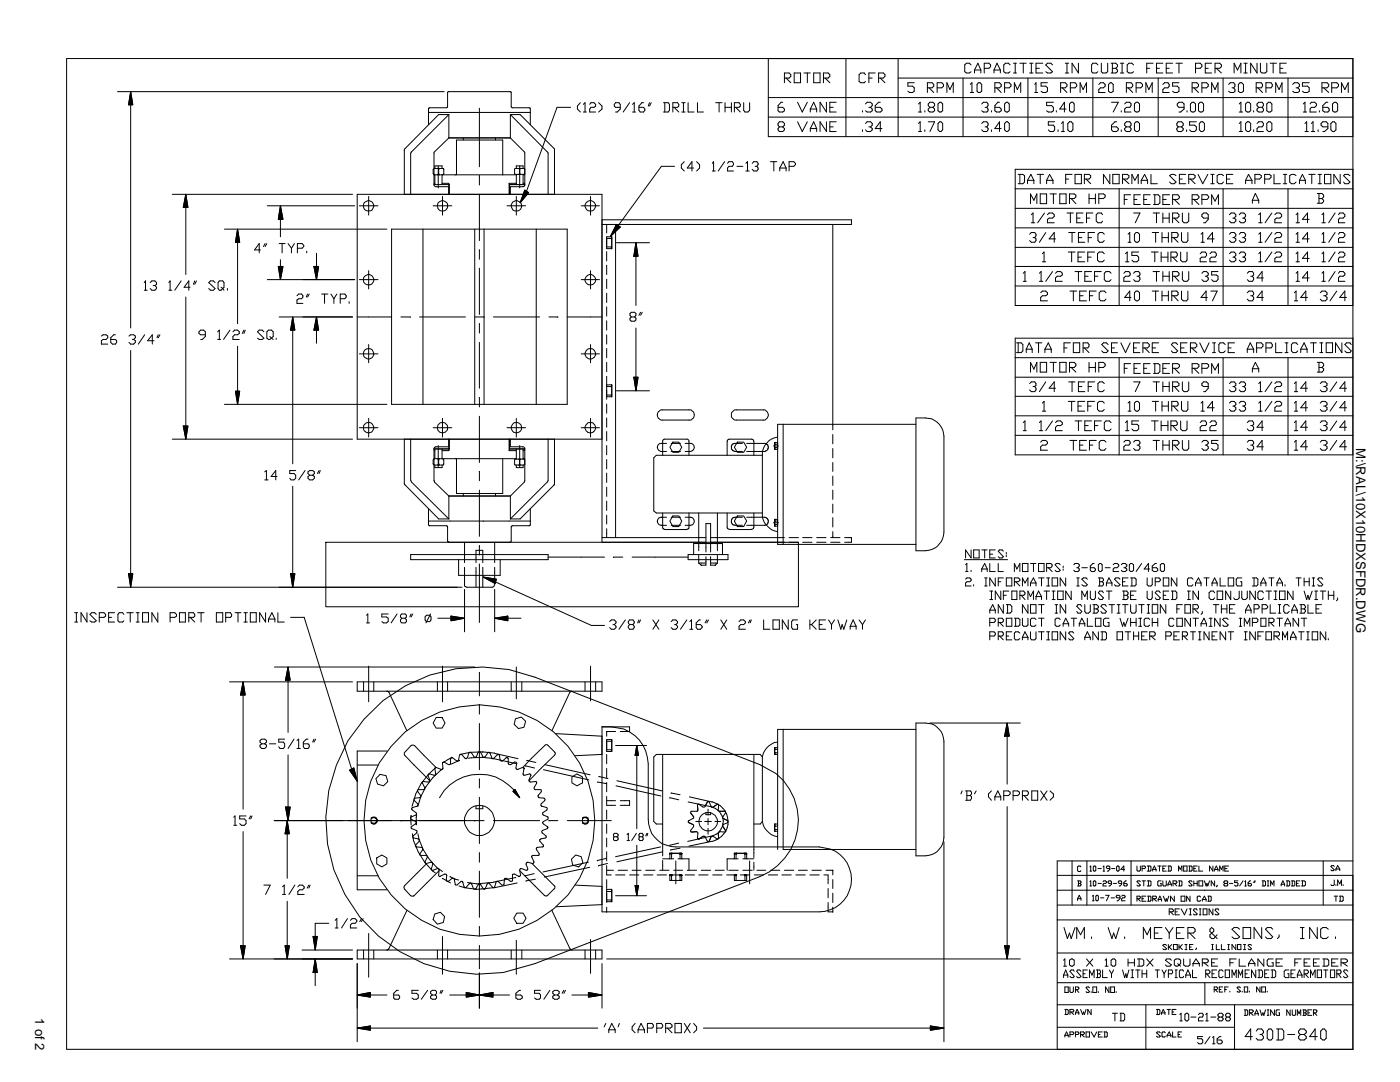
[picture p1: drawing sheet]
<svg xmlns="http://www.w3.org/2000/svg" width="279mm" height="216mm" viewBox="0 0 279 216" stroke-linecap="round" stroke-linejoin="round" font-family="sans-serif">
<defs><g id="words">
<g font-size="2.6">
<text x="270.7" y="89.4" transform="rotate(90 270.7 89.4)">M:\RAL\10X10HDXSFDR.DWG</text>
<text x="7" y="203.1" transform="rotate(90 7 203.1)">1 of 2</text>
</g>
</g></defs>
<g fill="none" stroke="#000" stroke-width=".2">
<path d="M13.3 11.7h256.7v197.7h-256.7zM23.5 18.3h65.1M26.1 18.3l.4 2.6h-.8zM153.3 11.7v15.6h116.7M153.3 19.5h116.7M156.5 15.6h1l.3-.4v-.3l-.3-.3h-1v1.9M156.9 15.6l.9 .9M158.5 14.6h1.3v1.9h-1.3zM160.4 14.6h1.3M161.1 14.6v1.9M162.4 14.6h1.3v1.9h-1.3zM164.3 15.6h1l.3-.4v-.3l-.3-.3h-1v1.9"/>
<path d="M164.7 15.6l.9 .9M168.8 11.7v15.6M172.7 14.9l-.2-.3h-.7l-.4 .3v1.4l.4 .2h.7l.2-.2M173.4 15.6h.7M174.7 14.6h-1.3v1.9M175.3 15.6h1l.3-.4v-.3l-.3-.3h-1v1.9M175.7 15.6l.9 .9M179.2 11.7v15.6M179.2 15.6h90.8M182.5 16.5h-1.3v.7h.9l.4 .3v.7l-.4 .3h-.6l-.3-.3M185.1 17.5h.9l.4-.3v-.4l-.4-.3h-.9v2M185.4 17.5l1 1"/>
<path d="M187 17.5h1l.3-.3v-.4l-.3-.3h-1v2M189 18.5v-2l.6 1.4 .6-1.4v2M192.2 15.6v11.7M193.6 18.5h.7M193.6 16.8l.4-.3v2M193.8 13l-.3-.4h-.6l-.4 .4v1.3l.4 .3h.6l.3-.3M194.5 14v.6M194.5 14l.7-1.4 .5 1.4M194.5 14h1.2M195.2 16.5h.4l.3 .3v1.4l-.3 .3h-.4l-.2-.3v-1.4zM195.7 14v.6M196.4 13.6h1l.3-.3v-.3l-.3-.4h-1v2"/>
<path d="M198.4 14h1.2M198.4 14v.6M198.4 14l.6-1.4 .6 1.4M198.5 17.5h1l.3-.3v-.4l-.3-.3h-1v2M198.9 17.5l.9 1M199.6 14v.6M200.5 17.5h.9l.4-.3v-.4l-.4-.3h-.9v2M201.6 13l-.3-.4h-.6l-.4 .4v1.3l.4 .3h.6l.3-.3M202.3 14.6h.6M202.3 12.6h.6M202.4 18.5v-2l.6 1.4 .7-1.4v2M202.6 12.6v2"/>
<path d="M203.5 12.6h1.3M204.2 12.6v2M205.1 15.6v11.7M205.5 14.6h.7M205.5 12.6h.7M205.8 12.6v2M206.5 16.8l.3-.3v2M206.5 18.5h.6M206.8 13.6h.6M208.1 12.6h-1.3v2h1.3M209 16.5h-1.2v.7h.9l.3 .3v.7l-.3 .3h-.6l-.3-.3M210.1 13l-.4-.4h-.7l-.3 .4 1.4 1.3-.4 .3h-.7l-.3-.3"/>
<path d="M211.7 17.5h.9l.3-.3v-.4l-.3-.3h-.9v2M212 17.5l.9 1M212.6 14.6h.7M212.6 12.6h.7M212.9 12.6v2M213.6 17.5h.9l.4-.3v-.4l-.4-.3h-.9v2M215.2 12.6v2l-1.2-2v2M215.6 18.5v-2l.6 1.4 .6-1.4v2M218.1 15.6v11.7M219.1 13l-.3-.4h-.7l-.3 .4v1.3l.3 .3h.7l.3-.3M219.3 16.8l.3-.3h.6l.4 .3v.4l-.4 .3h-.6l-.3 .4v.6h1.3M219.8 12.6v1.7l.2 .3h.7l.4-.3v-1.7"/>
<path d="M221.2 16.8l.4-.3h.2l.4 .3v1.4l-.4 .3h-.2l-.4-.3zM221.7 12.6h1l.3 .4v.3l-.3 .3M222 13.6h.7M222 12.6v2M222.7 13.6l.3 .4v.3l-.3 .3h-1M223.6 14.6h.7M223.6 12.6h.7M223.9 12.6v2M224.8 17.5h.9l.4-.3v-.4l-.4-.3h-.9v2M225.1 17.5l1 1M226.2 13l-.3-.4h-.6l-.3 .4v1.3l.3 .3h.6l.3-.3M226.7 17.5h1l.3-.3v-.4l-.3-.3h-1v2"/>
<path d="M228.7 18.5v-2l.6 1.4 .7-1.4v2M228.9 13.6h.5M230.1 12.6h-1.2v2M230.8 13.6h.6M231.1 15.6v11.7M232.1 16.8l.3-.3h.7l.2 .3v.4l-.2 .3h-.7l-.3 .4v.6h1.2M232.1 12.6h-1.3v2h1.3M232.7 13.6h.6M234 12.6h-1.3v2h1.3M234.7 12.6h1.3M235.3 16.5h-1.3v.7h.9l.4 .3v.7l-.4 .3h-.5l-.4-.3M235.3 12.6v2"/>
<path d="M237.9 17.5h.9l.4-.3v-.4l-.4-.3h-.9v2M238.3 17.5l.9 1M238.6 13.6h.9l.4-.3v-.3l-.4-.4h-.9v2M239.9 17.5h.9l.3-.3v-.4l-.3-.3h-.9v2M240.5 13.6h.6M241.8 18.5v-2l.7 1.4 .6-1.4v2M241.8 12.6h-1.3v2h1.3M242.5 13.6h.9l.4-.3v-.3l-.4-.4h-.9v2M242.7 13.6l1.1 1M244.1 15.6v11.7M245.2 16.8l.3-.3h.7l.3 .3v.4l-.3 .3M245.9 17.5h.3"/>
<path d="M246.2 17.5l.3 .4v.3l-.3 .3h-.7l-.3-.3M246.3 14.6v-2l.7 1.4 .6-1.4v2M247.1 16.8l.4-.3h.3l.4 .3v1.4l-.4 .3h-.3l-.4-.3zM248.2 14.6h.7M248.2 12.6h.7M248.6 12.6v2M250.7 17.5h1l.3-.3v-.4l-.3-.3h-1v2M250.9 12.6v2l-1.3-2v2M251 17.5l1 1M251.5 12.6v1.7l.4 .3h.6l.3-.3v-1.7M252.6 17.5h1.1l.2-.3v-.4l-.2-.3h-1.1v2M253.5 12.6h1.3"/>
<path d="M254.1 12.6v2M254.6 18.5v-2l.7 1.4 .6-1.4v2M255.4 13.6h.6M256.7 12.6h-1.3v2h1.3M257 15.6v11.7M258 16.8l.3-.3h.7l.3 .3v.4l-.3 .3M258.7 17.5h.3M259 17.5l.3 .4v.3l-.3 .3h-.7l-.3-.3M261.3 16.5h-1.4v.7h1l.4 .3v.7l-.4 .3h-.6l-.4-.3M263.8 17.5h1l.4-.3v-.4l-.4-.3h-1v2M264.2 17.5l1 1M265.8 17.5h1l.3-.3v-.4l-.3-.3h-1v2"/>
<path d="M267.7 18.5v-2l.7 1.4 .7-1.4v2M26.1 20.9v44.5M34.4 38.8h36M37.1 38.8l.4 2.6h-.9zM73.6 39.2v3.7M85.5 24.9l.1-3.4 3.7-.1 .1-3.1h12.5l.1 3 .2 .2 3.6 .1v3.3M85.5 22.4h20.3M86.6 36.8l.3 .5h2.7M86.6 36.8h3.1v2M86.6 34.9h16.4M86.6 36.6h.2M86.7 34.9l-.3-.3v-.7l.2-.3h1.9l.1 1.1-.3 .2"/>
<path d="M86.8 33.6v-.5h1.4v.5M86.8 34.9v1.9M87.3 33.6l.2 .3M87.3 34.9l.2-.3 .2 .3M87.5 33.1v4.4M87.5 33.9v1M87.7 33.6l-.2 .3M88.2 36.6h1.4v2.2M88.2 34.9v1.9M88.3 39.2v3.7M89.6 27.5l-3 2.9v6.4M89.6 22.9l-7.6 7.4v8.5"/>
<path d="M89.6 22.9h-2.1l-6.8 6.9v9M89.6 22.9v4.6M89.6 27.5h12.3M91.1 34.9v-7h9.2v7M92.5 27.5v.4M95.7 21.6v11.7M95.7 35.1v1.8M95.7 38.8v9.2M98.9 27.5v.4M101.9 22.9l7.5 7.6v8.3M101.9 27.5l2.8 2.9v6.4M101.9 22.9h1.9l6.9 6.8v9.1"/>
<path d="M101.9 22.9v4.6M103 33.6v-.5h1.4v.5M103 34.8v2M103 39.2v3.7M103 36.6h-1.4v2.2M103.5 33.6l.2 .2 .3-.2M103.5 34.8l.2-.2 .3 .2M103.7 33.1v4.4M104.4 34.9h.3M104.4 36.6h.3M104.4 34.8v2M104.7 37.9l.8 .5-1.7 2.1z"/>
<path d="M104.7 33.8l-.1-.2-1.9 .1 .1 1.1h1.8l.1-.2M104.7 36.8l-.1 .5h-2.7v1.5M104.7 36.8h-3v2M113.9 21.4h-2.7l-6.1 16.8M115.8 20.5l-.6 .7v.6l.6 .6M116.4 20.8l.4-.3v1.9M116.4 22.4h.6M117.7 20.8l.2-.3h.6l.4 .3v.4l-.4 .2h-.6l-.2 .4v.6h1.2M117.9 39.2v3.7M119.5 20.5l.6 .7v.6l-.6 .6M123.8 21.4h-.9l-.3-.2v-.4l.3-.3h.6l.3 .3v1l-.6 .6h-.3M125.6 20.5l-1.2 1.9"/>
<path d="M126.2 22.4h.6M126.2 20.8l.4-.3v1.9M128.4 20.5h-.3l-.6 .7v.8l.3 .4h.6l.3-.4v-.2l-.3-.4h-.9M129.6 20.5l-.2 .7M130 20.5l-.4 .7M132.4 20.5h.9l.3 .3v1.2l-.3 .4h-.9M132.7 20.5v1.9M134.3 21.4h.9l.3-.2v-.4l-.3-.3h-.9v1.9M134.5 21.4l1 1M134.6 33.2h-2.6l-8.6 11.8M136.1 22.4h.6M136.1 20.5h.6"/>
<path d="M136.4 20.5v1.9M136.6 32.3l-.6 .6v.6l.6 .6M137.3 20.5v1.9h1.2M138.4 33.5h-1.2l.9-1.2v1.8M139 32.3l.6 .6v.6l-.6 .6M139.2 20.5v1.9h1.2M142.2 32.6l.2-.3v1.8M142.2 34.1h.5M142.8 20.5h1.3M143.5 20.5v1.9M144.6 32.3l-1.3 1.8M144.7 21.4h1.3"/>
<path d="M144.7 20.5v1.9M145.2 32.6l.3-.3h.6l.3 .3v.3l-.3 .3h-.6l-.3 .3v.6h1.2M146 20.5v1.9M146.6 21.4h.9l.2-.2v-.4l-.2-.3h-.9v1.9M146.8 21.4l.9 1M147.1 33.2h1.2M148.4 20.5v1.5l.3 .4h.6l.3-.4v-1.5M148.8 34.1h.7M148.8 32.6l.4-.3v1.8M150.1 32.6l.4-.3h.5l.3 .3v.3l-.3 .3M150.7 33.2h.3M151 33.2l.3 .3v.3l-.3 .3h-.5l-.4-.3"/>
<path d="M153.3 23.4h116.7M153.8 32.3h1.2M154.4 32.3v1.8M155.5 25.3l-.2-.3v-.4l.2-.3h.7l.3 .3v.4l-.3 .3M155.5 25.3l-.2 .4v.2l.2 .3h.7l.3-.3v-.2l-.3-.4M155.5 25.3h.7M155.6 33.5h1.3M155.6 33.5v.6M155.6 33.5l.7-1.2 .6 1.2M156.2 20.4h-.3l-.6 .7v1l.2 .3h.7l.3-.3v-.3l-.3-.4h-.9M156.9 33.5v.6M157.5 33.2h.9l.3-.3v-.3l-.3-.3h-.9v1.8"/>
<path d="M159.2 20.4l.9 2 1-2M159.2 24.3l.9 1.9 1-1.9M161.7 21.8v.6M161.7 25.7v.5M161.7 21.8l.7-1.4 .6 1.4M161.7 21.8h1.3M161.7 25.7l.7-1.4 .6 1.4M161.7 25.7h1.3M163 21.8v.6M163 25.7v.5M164.9 20.4v2l-1.2-2v2M164.9 24.3v1.9l-1.2-1.9v1.9"/>
<path d="M165.6 21.4h.7M165.6 25.3h.7M166.9 20.4h-1.3v2h1.3M166.9 24.3h-1.3v1.9h1.3M172.1 22.1v.3M172.1 25.9v.3M172.7 20.7l.4-.3h.6l.4 .3v.4l-.4 .3M172.7 24.6l.4-.3h.6l.4 .3v.4l-.4 .3M173.4 21.4h.3M173.4 25.3h.3M173.7 21.4l.4 .4v.3l-.4 .3h-.6l-.4-.3M173.7 25.3l.4 .4v.2l-.4 .3h-.6l-.4-.3"/>
<path d="M175.7 20.4h-.4l-.6 .7v1l.3 .3h.7l.3-.3v-.3l-.3-.4h-1M176 25.7h-1.3l1-1.4v1.9M183.3 22.4h.6M183.3 26.2h.6M183.3 20.7l.3-.3v2M183.3 24.6l.3-.3v1.9M184.6 22.1v.3M184.6 25.9v.3M185.3 24.3h1.2l-.9 1.9M185.6 21.4h.6M185.6 21.4l-.3 .4v.3l.3 .3h.6l.3-.3v-.3l-.3-.4M185.6 21.4l-.3-.3v-.4l.3-.3h.6l.3 .3v.4l-.3 .3"/>
<path d="M187.5 20.4h.3l.3 .3v1.4l-.3 .3h-.3l-.3-.3v-1.4zM187.5 24.3h.3l.3 .3v1.3l-.3 .3h-.3l-.3-.3v-1.3zM195.9 20.7l.4-.3h.6l.3 .3v.4l-.3 .3M195.9 24.6l.4-.3h.6l.3 .3v.4l-.3 .3M196.6 21.4h.3M196.6 25.3h.3M196.9 21.4l.3 .4v.3l-.3 .3h-.6l-.4-.3M196.9 25.3l.3 .4v.2l-.3 .3h-.6l-.4-.3M197.9 22.1v.3M197.9 25.9v.3M199.5 20.4h-.4l-.6 .7v1l.4 .3h.6l.3-.3v-.3l-.3-.4h-1M199.8 25.7h-1.3l1-1.4v1.9"/>
<path d="M200.5 20.7l.3-.3h.3l.3 .3v1.4l-.3 .3h-.3l-.3-.3zM200.5 24.6l.3-.3h.3l.3 .3v1.3l-.3 .3h-.3l-.3-.3zM202.6 37.7h67.4M203.2 34.8h.9l.4 .3v1.2l-.4 .4h-.9M203.5 34.8v1.9M205.1 36v.7M205.1 36l.6-1.2 .6 1.2M205.1 36h1.2M206.3 36v.7M207 34.8h1.3M207.6 34.8v1.9M207.6 38.7h1.3v1.9h-1.3z"/>
<path d="M208.9 36l.6-1.2 .6 1.2M208.9 36v.7M208.9 36h1.2M209.5 38.7h1.3M210.1 36v.7M210.2 20.4h-1.3v.7h1l.3 .3v.7l-.3 .3h-.7l-.3-.3M210.2 38.7v1.9M210.5 24.3h-1.3v.7h1l.3 .3v.6l-.3 .3h-.7l-.3-.3M210.8 22.1v.3M211.2 25.9v.3M211.5 38.7h1.3v1.9h-1.3zM211.8 26.2h.6"/>
<path d="M211.8 24.6l.4-.3v1.9M212.7 35.7h.6M212.8 21.8h-1.3l.9-1.4v2M213.4 20.7l.4-.3h.3l.3 .3v1.4l-.3 .3h-.3l-.4-.3zM213.4 39.6h1l.3-.3v-.4l-.3-.2h-1v1.9M213.4 24.3h.4l.3 .3v1.3l-.3 .3h-.4l-.3-.3v-1.3zM213.8 39.6l.9 1M214 34.8h-1.3v1.9M214.5 34.8h1.3v1.9h-1.3zM216.4 35.7h.9l.4-.3v-.3l-.4-.3h-.9v1.9M216.7 35.7l1 1M217.3 39.6h1.3"/>
<path d="M217.3 38.7v1.9M218.6 38.7v1.9M219.3 39.6h.9l.4-.3v-.4l-.4-.2h-.9v1.9M221.5 34.8v1.9l-1.3-1.9v1.9M221.8 20.4h1.4l-1 2M222.1 34.8h1.3v1.9h-1.3zM222.8 24.3h-.3l-.7 .7v.9l.4 .3h.6l.4-.3v-.2l-.4-.4h-1M223.4 37.7v23.3M223.8 22.1v.3M223.8 25.9v.3M224 35.7h1l.3-.3v-.3l-.3-.3h-1v1.9M224.3 35.7l1 1"/>
<path d="M224.4 39.8h.6M224.5 20.7l.3-.3h.7l.2 .3v.4l-.2 .3h-.7l-.3 .4v.6h1.2M224.8 25.3h.7M224.8 25.3l-.3-.3v-.4l.3-.3h.7l.2 .3v.4l-.2 .3M224.8 25.3l-.3 .4v.2l.3 .3h.7l.2-.3v-.2l-.2-.4M225.6 38.9h-1.2v1.9M225.9 36.7v-1.9l.6 1.2 .7-1.2v1.9M226.3 39.8h.6M226.7 20.4h.4l.3 .3v1.4l-.3 .3h-.4l-.3-.3v-1.4zM226.7 24.3h.4l.3 .3v1.3l-.3 .3h-.4l-.3-.3v-1.3zM227.6 38.9h-1.3v1.9h1.3M227.8 36h1.2"/>
<path d="M227.8 36v.7M227.8 36l.6-1.2 .6 1.2M228.3 39.8h.6M229 36v.7M229.5 38.9h-1.2v1.9h1.2M229.7 34.8v1.9h1.3M230.2 38.9h.9l.4 .3v1.3l-.4 .3h-.9M230.5 38.9v1.9M232.1 39.8h.6M233.4 38.9h-1.3v1.9h1.3M234 39.8h1l.4-.3v-.3l-.4-.3h-1v1.9M234.4 39.8l1 1"/>
<path d="M234.7 35.1l-.3-.3h-.6l-.4 .3 1.3 1.2-.3 .4h-.6l-.4-.4M235.1 25.3h.7M235.1 25.3l-.2-.3v-.4l.2-.3h.7l.3 .3v.4l-.3 .3M235.1 25.3l-.2 .4v.2l.2 .3h.7l.3-.3v-.2l-.3-.4M235.4 35.7h.6M236.3 21.4h-1l-.4-.3v-.4l.4-.3h.7l.3 .3v1.1l-.7 .6h-.3M236.6 34.8h-1.2v1.9h1.2M236.8 25.9v.3M236.9 22.1v.3M237.2 35.7h1l.3-.3v-.3l-.3-.3h-1v1.9M237.6 20.7l.3-.3h.4l.3 .3v1.4l-.3 .3h-.4l-.3-.3zM237.6 35.7l.9 1"/>
<path d="M237.9 39.8h1l.4-.3v-.3l-.4-.3h-1v1.9M238.3 39.8l1 1M238.8 24.3h-1.4v.7h1l.4 .3v.6l-.4 .3h-.7l-.3-.3M239.1 34.8l.9 1.9 1-1.9M239.2 20.7l.3-.3h.4l.3 .3v1.4l-.3 .3h-.4l-.3-.3zM239.4 24.6l.3-.3h.3l.4 .3v1.3l-.4 .3h-.3l-.3-.3zM239.9 39.8h1l.3-.3v-.3l-.3-.3h-1v1.9M241.6 36.7h.7M241.6 34.8h.7M242 34.8v1.9M244.1 37.7v23.3M244.2 35.1l-.4-.3h-.6l-.3 .3v1.2l.3 .4h.6l.4-.4"/>
<path d="M244.8 35.7h.6M246 34.8h-1.2v1.9h1.2M247.3 22.4h.7M247.3 24.6l.3-.3v1.9M247.3 26.2h.7M247.3 20.7l.3-.3v2M248.6 36v.7M248.6 36h1.3M248.6 36l.6-1.2 .7 1.2M248.9 20.4h.4l.3 .3v1.4l-.3 .3h-.4l-.3-.3v-1.4zM248.9 24.3h.4l.3 .3v1.3l-.3 .3h-.4l-.3-.3v-1.3zM249.9 36v.7"/>
<path d="M249.9 40v.6M249.9 40l.6-1.4 .7 1.4M249.9 40h1.3M250.2 22.1v.3M250.2 25.9v.3M250.4 35.7h1l.3-.3v-.3l-.3-.3h-1v1.9M250.9 24.6l.3-.3h.7l.2 .3v.4l-.2 .3h-.7l-.3 .4v.5h1.2M251.2 21.4h.7M251.2 21.4l-.3 .4v.3l.3 .3h.7l.2-.3v-.3l-.2-.4M251.2 40v.6M251.2 21.4l-.3-.3v-.4l.3-.3h.7l.2 .3v.4l-.2 .3M252.4 35.7h.9l.4-.3v-.3l-.4-.3h-.9v1.9"/>
<path d="M253.2 20.4h.3l.3 .3v1.4l-.3 .3h-.3l-.4-.3v-1.4zM253.2 24.3h.3l.3 .3v1.3l-.3 .3h-.3l-.4-.3v-1.3zM254.3 34.8v1.9h1.2M256.1 36.7h.7M256.1 34.8h.7M256.5 34.8v1.9M257 37.7v23.3M258.7 35.1l-.4-.3h-.6l-.3 .3v1.2l.3 .4h.6l.4-.4M259.3 36v.7M259.3 36h1.2M259.3 36l.6-1.2 .6 1.2M260.1 22.4h.7"/>
<path d="M260.1 20.7l.3-.3v2M260.4 26.2h.7M260.4 24.6l.4-.3v1.9M260.5 36v.7M261.2 34.8h1.3M261.5 20.7l.2-.3h.7l.3 .3v.4l-.3 .3h-.7l-.2 .4v.6h1.2M261.7 26.2h.7M261.7 24.6l.3-.3v1.9M261.8 34.8v1.9M262.9 38.6h.9l.4 .3v.4l-.4 .3M263.1 25.9v.3M263.1 36.7h.6"/>
<path d="M263.1 34.8h.6M263.2 39.6h.6M263.2 38.6v2M263.3 22.1v.3M263.4 34.8v1.9M263.8 39.6l.4 .4v.2l-.4 .4h-.9M264.3 34.8h1.3v1.9h-1.3zM265 20.4h-.3l-.7 .7v1l.3 .3h.7l.3-.3v-.3l-.3-.4h-1M265 25.3h-1l-.3-.3v-.4l.3-.3h.7l.3 .3v1.1l-.7 .5h-.3M265.6 24.6l.3-.3h.4l.3 .3v1.3l-.3 .3h-.4l-.3-.3zM266.3 20.4h.3l.4 .3v1.4l-.4 .3h-.3l-.4-.3v-1.4zM267.5 34.8v1.9l-1.3-1.9v1.9"/>
<path d="M269.4 35.1l-.3-.3h-.7l-.3 .3 1.3 1.2-.3 .4h-.7l-.3-.4M270 33.8h-67.4v27.2h67.4M28.8 56.4l.2-.4v1.9M28.8 57.9h.6M30 56.4l.3-.4h.6l.3 .4v.3l-.3 .3M30.6 57h.3M30.9 57l.3 .3v.3l-.3 .3h-.6l-.3-.3M33.7 57.9h.6M33.7 56.4l.3-.4v1.9M36.2 56l-1.3 1.9M37.1 41.4v13.4M37.1 59.3v25.7"/>
<path d="M37.9 57.3h-1.2l1-1.3v1.9M38.9 56l-.3 .7M39.2 56l-.3 .7M42.9 56.4l-.3-.4h-.6l-.3 .4 1.2 1.2-.3 .3h-.6l-.3-.3M43.8 56h.6l.3 .4v.9l-.6 .6h-.3l-.3-.3v-1.2zM44.1 57.3l.6 .6M44.8 45.7h32.4M45.4 57.6v.3M47.4 45.7l.4 2.6h-.8zM47.4 48.3v16.3M52 49.9h-1.2l.9-1.3v1.9M52.9 48.6l-.3 .6"/>
<path d="M53.3 48.6l-.4 .6M53.3 55.8h17.5M53.3 41.1h17.5M55.5 53.2h1l-.5 2.6zM55.7 48.6h1.2M56 41.1l.5 2.7h-1zM56 43.8v3.4M56 51.8v1.4M56.3 48.6v1.9M57.5 48.6l.7 .9M58.2 49.5v1M58.8 48.6l-.6 .9"/>
<path d="M59.3 59l.3-.3h.6l.3 .3v.3l-.3 .3h-.6l-.3 .3v.6h1.2M59.4 49.5h.9l.3-.3v-.3l-.3-.3h-.9v1.9M61.2 50.1v.4M61.4 58.7l-.3 .6M61.7 58.7l-.3 .6M62.7 53.2h.9l-.4 2.6zM63.2 50.5v2.7M64.2 58.7h1.2M64.8 58.7v1.8M66 58.7l.6 .9M66.6 59.6v.9M67.2 58.7l-.6 .9"/>
<path d="M67.9 59.6h.9l.3-.3v-.3l-.3-.3h-.9v1.8M71.7 55.8h3.7M71.7 41.1h3.7M73.6 54v3.7M78.1 45.7h35.1v35h-35.1zM84.4 45.7v35M86.4 41.1h3.8M94.7 45.7v35M95.7 49.9v1.8M95.7 53.5v9.2M96.6 45.7v35M101.2 41.1h3.7"/>
<path d="M107 45.7v35M116 55.8h3.6M116 41.1h3.6M117.9 54v3.7M120.1 43.9h49.8v.9h-49.8M121.1 44.8v1.7M121.1 47.2h1v2.4h-1zM121.1 50.2v1.9M121.1 52.9v1.9M121.1 55.7v1.9M121.1 58.5v1.9M121.1 49.3h.9"/>
<path d="M121.1 47.6h.9M122 47.2l.1 .1M122 47.6l.1 .2M122 49.3l.1 .1M122 47.6v.1M122 49.3v.1M122.1 47.5l-.1 .1M122.1 49.2l-.1 .1M122.1 49.5l-.1 .1M122.9 44.8v62.5M123 44.8l.8 .5-2 1.9zM123 48.4h6.6"/>
<path d="M126.9 48.4l.4 2.7h-.8zM126.9 51.1v9.9M166.2 44.8v41M202.6 41.6h67.4M202.6 45.5h67.4M202.6 49.4h67.4M202.6 53.2h67.4M202.6 57.1h67.4M204.2 56.1h.6M204.2 54.5l.4-.3v1.9M205.5 46.7l.3-.3h.7l.3 .3v.4l-.3 .3M205.7 40.6v-1.9l.6 1.3 .6-1.3v1.9"/>
<path d="M205.8 44.4h.7M205.8 42.8l.4-.3v1.9M206.2 47.4h.3M206.5 47.4l.3 .3v.3l-.3 .3h-.7l-.3-.3M207.4 56.1h.7M207.4 54.5l.4-.3v1.9M207.7 58.4l.3-.3h.7l.3 .3v.4l-.3 .2h-.7l-.3 .4v.6h1.3M208 52.2h.7M208 50.6l.4-.3v1.9M208.4 42.5l-1.3 1.9M208.7 46.4l-1.3 1.9M209 42.8l.4-.3h.7l.3 .3v.4l-.3 .3h-.7l-.4 .3v.6h1.4"/>
<path d="M210.1 54.2l-1.4 1.9M210.7 47.7h-1.3l1-1.3v1.9M210.7 54.5l.3-.3h.7l.3 .3v.4l-.3 .2h-.7l-.3 .4v.6h1.3M212.9 42.5h1.3M213.2 50.3h1.3M213.3 46.4h1.2M213.5 58.1h1.4M213.6 42.5v1.9M213.9 50.3v1.9M214 46.4v1.9M214.2 58.1v1.9M214.5 54.2h1.4"/>
<path d="M214.9 43.5h.7M215.1 51.3h.7M215.2 47.4h.7M215.2 54.2v1.9M215.5 59h.7M216.2 42.5h-1.3v1.9h1.3M216.5 46.4h-1.3v1.9h1.3M216.5 50.3h-1.4v1.9h1.4M216.5 55.1h.7M216.8 43.5h.7M216.8 58.1h-1.3v1.9h1.3M217.1 51.3h.7"/>
<path d="M217.2 47.4h.6M217.4 59h.7M217.8 54.2h-1.3v1.9h1.3M218.1 42.5h-1.3v1.9M218.4 46.4h-1.2v1.9M218.4 50.3h-1.3v1.9M218.4 55.1h.7M218.8 58.1h-1.4v1.9M219.8 54.2h-1.4v1.9M220 42.8l-.2-.3h-.7l-.3 .3v1.3l.3 .3h.7l.2-.3M220.4 46.7l-.4-.3h-.5l-.4 .3v1.3l.4 .3h.5l.4-.3M220.4 50.6l-.4-.3h-.6l-.4 .3v1.3l.4 .3h.6l.4-.3"/>
<path d="M220.7 58.4l-.3-.3h-.7l-.3 .3v1.3l.3 .3h.7l.3-.3M221.7 54.5l-.3-.3h-.7l-.3 .3v1.3l.3 .3h.7l.3-.3M224.3 54.5l.3-.3h.7l.3 .3v.4l-.3 .2h-.7l-.3 .4v.6h1.3M224.6 50.6l.4-.3v1.9M224.6 52.2h.7M225.1 46.7l.4-.3v1.9M225.1 48.3h.6M225.7 59.4h-1.2l1-1.3v1.9M226.2 42.5h1.3l-.9 1.9M226.2 54.5l.4-.3h.6l.3 .3v.4l-.3 .2M226.7 46.4h.4l.3 .3v1.3l-.3 .3h-.4l-.3-.3v-1.3zM226.7 58.1h.4l.3 .3v1.3l-.3 .3h-.4l-.3-.3v-1.3z"/>
<path d="M226.9 55.1h.3M227.2 50.3h-1.3v.7h1l.3 .3v.6l-.3 .3h-.7l-.3-.3M227.2 55.1l.3 .4v.3l-.3 .3h-.6l-.4-.3M229.8 50.3h1.3M230 46.4h1.2M230 58.1h1.2M230.1 42.5h1.3M230.1 54.2h1.3M230.5 50.3v1.9M230.6 46.4v1.9M230.6 58.1v1.9M230.8 42.5v1.9"/>
<path d="M230.8 54.2v1.9M231.7 50.3v1.9M231.7 51.3h1.4M231.9 46.4v1.9M231.9 58.1v1.9M231.9 47.4h1.3M231.9 59h1.3M232.1 42.5v1.9M232.1 54.2v1.9M232.1 43.5h1.2M232.1 55.1h1.2M233.1 50.3v1.9"/>
<path d="M233.2 46.4v1.9M233.2 58.1v1.9M233.3 42.5v1.9M233.3 54.2v1.9M233.7 51.3h1l.2-.3v-.4l-.2-.3h-1v1.9M233.8 47.4h1.1l.2-.3v-.4l-.2-.3h-1.1v1.9M233.8 59h1.1l.2-.2v-.4l-.2-.3h-1.1v1.9M234 43.5h.9l.4-.3v-.4l-.4-.3h-.9v1.9M234 55.1h.9l.4-.2v-.4l-.4-.3h-.9v1.9M234 51.3l.9 .9M234.2 47.4l.9 .9M234.2 59l.9 1"/>
<path d="M234.4 43.5l.9 .9M234.4 55.1l.9 1M235.6 50.3v1.6l.4 .3h.6l.3-.3v-1.6M235.8 46.4v1.6l.3 .3h.7l.3-.3v-1.6M235.8 58.1v1.6l.3 .3h.7l.3-.3v-1.6M236 42.5v1.6l.3 .3h.6l.3-.3v-1.6M236 54.2v1.6l.3 .3h.6l.3-.3v-1.6M239.5 50.6l.4-.3h.6l.3 .3v.4l-.3 .3h-.6l-.4 .3v.6h1.3M239.7 48.3h.7M239.7 46.7l.3-.3v1.9M239.9 54.5l.3-.3h.6l.3 .3v.4l-.3 .2M240.5 55.1h.3"/>
<path d="M240.8 55.1l.3 .4v.3l-.3 .3h-.6l-.3-.3M241 59.4h-1.3l1-1.3v1.9M241.1 43.5h-.9l-.3-.3v-.4l.3-.3h.6l.3 .3v1l-.6 .6h-.3M241.5 50.6l.3-.3h.7l.2 .3v.4l-.2 .3h-.7l-.3 .3v.6h1.2M241.6 58.1h1.3l-.9 1.9M241.8 40.8v-1.9l.7 1.2 .7-1.2v1.9M242.3 47.7h-1.3l1-1.3v1.9M243.1 54.2h-1.3v.7h.9l.4 .2v.7l-.4 .3h-.6l-.3-.3M245.4 42.8l.3-.3h.6l.3 .3v.4l-.3 .3M245.4 46.7l.3-.3h.6l.3 .3v.4l-.3 .3M245.4 50.6l.3-.3h.6l.3 .3v.4l-.3 .3M246 43.5h.3"/>
<path d="M246 47.4h.3M246 51.3h.3M246.3 43.5l.3 .3v.3l-.3 .3h-.6l-.3-.3M246.3 47.4l.3 .3v.3l-.3 .3h-.6l-.3-.3M246.3 51.3l.3 .3v.3l-.3 .3h-.6l-.3-.3M247.3 42.8l.3-.3h.6l.4 .3v.4l-.4 .3M247.3 46.7l.3-.3h.6l.4 .3v.4l-.4 .3M247.3 50.6l.3-.3h.6l.4 .3v.4l-.4 .3M248 43.5h.2M248 47.4h.2M248 51.3h.2M248.2 43.5l.4 .3v.3l-.4 .3h-.6l-.3-.3"/>
<path d="M248.2 47.4l.4 .3v.3l-.4 .3h-.6l-.3-.3M248.2 51.3l.4 .3v.3l-.4 .3h-.6l-.3-.3M248.9 54.5l.4-.3h.6l.3 .3v.4l-.3 .2M248.9 58.4l.4-.3h.6l.3 .3v.4l-.3 .2M249.6 55.1h.3M249.6 59h.3M249.9 55.1l.3 .4v.3l-.3 .3h-.6l-.4-.3M249.9 59l.3 .4v.3l-.3 .3h-.6l-.4-.3M251.2 44.4h.7M251.2 48.3h.7M251.2 52.2h.7M251.2 42.8l.3-.3v1.9"/>
<path d="M251.2 46.7l.3-.3v1.9M251.2 50.6l.3-.3v1.9M252.1 59.4h-1.2l1-1.3v1.9M252.1 55.5h-1.2l1-1.3v1.9M253.8 42.5l-1.3 1.9M253.8 46.4l-1.3 1.9M253.8 50.3l-1.3 1.9M254.4 42.8l.4-.3h.6l.4 .3v.4l-.4 .3h-.6l-.4 .3v.6h1.4M254.4 46.7l.4-.3h.6l.4 .3v.4l-.4 .3h-.6l-.4 .3v.6h1.4M254.4 50.6l.4-.3h.6l.4 .3v.4l-.4 .3h-.6l-.4 .3v.6h1.4M258.3 58.4l.4-.3v1.9M258.7 44.4h.6"/>
<path d="M258.7 48.3h.6M258.7 52.2h.6M258.7 56.1h.6M258.7 42.8l.3-.3v1.9M258.7 46.7l.3-.3v1.9M258.7 50.6l.3-.3v1.9M258.7 54.5l.3-.3v1.9M260.9 59.4h-1.3l1-1.3v1.9M261.3 47.7h-1.4l1-1.3v1.9M261.3 55.5h-1.4l1-1.3v1.9M261.3 43.8h-1.4l1-1.3v1.9M261.3 51.6h-1.4l1-1.3v1.9"/>
<path d="M263.5 58.4l.3-.3h.7l.3 .3v.4l-.3 .2M263.8 44.4h.7M263.8 48.3h.7M263.8 52.2h.7M263.8 56.1h.7M263.8 42.8l.4-.3v1.9M263.8 46.7l.4-.3v1.9M263.8 50.6l.4-.3v1.9M263.8 54.5l.4-.3v1.9M264.2 59h.3M264.5 59l.3 .4v.3l-.3 .3h-.7l-.3-.3M266.4 42.5l-1.2 1.9"/>
<path d="M266.4 46.4l-1.2 1.9M266.4 50.3l-1.2 1.9M266.4 54.2l-1.2 1.9M266.8 58.1l-1.4 1.9M267.1 42.8l.3-.3h.7l.3 .3v.4l-.3 .3h-.7l-.3 .3v.6h1.3M267.1 46.7l.3-.3h.7l.3 .3v.4l-.3 .3h-.7l-.3 .3v.6h1.3M267.1 50.6l.3-.3h.7l.3 .3v.4l-.3 .3h-.7l-.3 .3v.6h1.3M267.1 54.5l.3-.3h.7l.3 .3v.4l-.3 .2h-.7l-.3 .4v.6h1.3M268.7 59.4h-1.3l1-1.3v1.9M20.2 67.1l.4-.3h.6l.3 .3v.3l-.3 .3h-.6l-.4 .3v.7h1.3M23 66.8h-.3l-.6 .6v.9l.3 .4h.6l.3-.4v-.3l-.3-.3h-.9M25.7 67.1l.4-.3h.6l.3 .3v.3l-.3 .3"/>
<path d="M26.1 69.9v44.6M26.4 67.7h.3M26.7 67.7l.3 .3v.3l-.3 .4h-.6l-.4-.4M28.9 66.8l-1.3 1.9M30.7 68h-1.2l.9-1.2v1.9M31.6 66.8l-.3 .6M31.9 66.8l-.3 .6M41 66.8h-1l-.3-.3v-.3l.3-.3h.6l.4 .3v.9l-.6 .6h-.4M43.4 67.7h.6M43.4 66.2l.4-.3v1.8M45.9 65.9l-1.3 1.8M46.5 66.2l.3-.3h.6l.4 .3v.3l-.4 .3h-.6l-.3 .3v.6h1.3"/>
<path d="M47 78.1h.8l-.4 2.6zM47.4 69.1v9M48.7 65.9l-.4 .6M48.9 65.9l-.2 .6M52.7 66.2l-.4-.3h-.6l-.3 .3 1.3 1.3-.4 .2h-.6l-.3-.2M53.3 66.2l.3-.3h.6l.3 .3v.9l-.7 .6h-.2l-.3-.2zM53.8 67.1l.4 .4M54.2 67.5l.3 .2M55.1 67.5v.2M55.7 63.2h14.7M58.4 63.2l.4 2.7h-.8zM58.4 65.9v26.6"/>
<path d="M63.2 63.2l.4 2.7h-.9zM63.2 65.9v2.6M69.7 60.2v.3M71.3 63.2h6.8M71.7 70.6h3.7M73.6 68.7v3.7M80 63.2l1.9 .1M83.7 63.2h9.2M94.7 63.2h1.9M95.7 64.6v1.9M95.7 68.3v9.2M95.7 79.3v1.9"/>
<path d="M98.5 63.2h9.2M109.6 63.2l1.7 .1M113.2 63.2h6.9M116 70.6h3.6M117.9 68.7v3.7M121.1 61.2v1.9M121.1 64v1.9M121.1 66.8v1.9M121.1 69.5v1.9M121.1 72.3v1.9M121.1 75.1v4.6M121.1 76.8h1v2.4h-1"/>
<path d="M121.1 78.8h.9M121.1 77.1h.9M122 76.8l.1 .1M122 77.1l.1 .1M122 78.8l.1 .1M122 77.1v.1M122 78.8v.1M122.1 77l-.1 .1M122.1 78.7l-.1 .1M122.1 79.1l-.1 .1M123 78h6.6M126 63.2h.7"/>
<path d="M126 63.2l-.3-.3v-.3l.3-.3h.7l.2 .3v.3l-.2 .3M126 63.2l-.3 .3v.3l.3 .3h.7l.2-.3v-.3l-.2-.3M126.5 75.3h.8l-.4 2.7zM126.9 65.4v9.9M127.8 62.3l-.3 .6M128.2 62.3l-.4 .6M202.6 79.1h67.4M202.6 75.3h67.4M202.6 71.4h67.4M202.9 68.4h.9l.3 .3v1.3l-.3 .4h-.9M203.2 68.4v2M204.8 69.7v.7"/>
<path d="M204.8 69.7l.6-1.3 .6 1.3M204.8 69.7h1.2M205.5 76.5l.3-.3h.7l.3 .3v.4l-.3 .2M205.7 74.3v-2l.6 1.4 .6-1.4v2M206 69.7v.7M206.2 77.1h.3M206.5 77.1l.3 .4v.3l-.3 .3h-.7l-.3-.3M206.7 68.4h1.2M207.3 68.4v2M207.6 72.3h1.3v2h-1.3zM208.5 69.7h1.3M208.5 69.7v.7"/>
<path d="M208.5 69.7l.7-1.3 .6 1.3M208.7 76.2l-1.3 1.9M209.5 72.3h1.3M209.8 69.7v.7M210.2 72.3v2M210.7 77.5h-1.3l1-1.3v1.9M211.5 72.3h1.3v2h-1.3zM212.3 69.4h.6M213.3 76.2h1.2M213.4 73.3h1l.3-.3v-.4l-.3-.3h-1v2M213.6 68.4h-1.3v2M213.8 73.3l.9 1"/>
<path d="M214 76.2v1.9M214.2 68.4h1.3v2h-1.3zM215.2 77.1h.7M216.2 69.4h.9l.2-.3v-.4l-.2-.3h-.9v2M216.4 69.4l.9 1M216.5 76.2h-1.3v1.9h1.3M217.2 77.1h.6M217.3 72.3v2M217.3 73.3h1.3M218.4 76.2h-1.2v1.9M218.6 72.3v2M219.3 73.3h.9l.4-.3v-.4l-.4-.3h-.9v2"/>
<path d="M220.4 76.5l-.4-.3h-.5l-.4 .3v1.3l.4 .3h.5l.4-.3M221.1 68.7l-.3-.3h-.6l-.3 .3 1.2 1.3-.3 .4h-.6l-.3-.4M221.8 69.4h.6M223 68.4h-1.2v2h1.2M223.4 71.4v19.4M223.7 68.4l.9 2 1-2M224.4 73.5h.6M225.6 72.6h-1.2v1.9M226.2 69.4h.6M226.2 76.2h1.3l-.9 1.9M226.3 73.5h.6M227.5 68.4h-1.3v2h1.3"/>
<path d="M227.6 72.6h-1.3v1.9h1.3M228.1 69.4h.9l.4-.3v-.4l-.4-.3h-.9v2M228.3 73.5h.6M228.4 69.4l1 1M229.5 72.6h-1.2v1.9h1.2M230 69.4h.6M230.1 76.2h1.3M230.2 72.6h.9l.4 .2v1.4l-.4 .3h-.9M230.5 72.6v1.9M230.8 76.2v1.9M231.2 68.4h-1.2v2h1.2M232.1 77.1h1.2"/>
<path d="M232.1 76.2v1.9M232.1 73.5h.6M233.3 76.2v1.9M233.4 72.6h-1.3v1.9h1.3M234 77.1h.9l.4-.2v-.4l-.4-.3h-.9v1.9M234 73.5h1l.4-.3v-.4l-.4-.2h-1v1.9M234.4 77.1l.9 1M234.4 73.5l1 1M235 68.7l-.3-.3h-.6l-.3 .3 1.2 1.3-.3 .4h-.6l-.3-.4M235.6 69.4h.7M236 76.2v1.6l.3 .3h.6l.3-.3v-1.6M236.9 68.4h-1.3v2h1.3"/>
<path d="M237.6 69.4h.9l.3-.3v-.4l-.3-.3h-.9v2M237.8 69.4l1 1M237.9 73.5h1l.4-.3v-.4l-.4-.2h-1v1.9M238.3 73.5l1 1M239.4 68.4l1 2 .9-2M239.9 73.5h1l.3-.3v-.4l-.3-.2h-1v1.9M241.1 77.1h-.9l-.3-.2v-.4l.3-.3h.6l.3 .3v1l-.6 .6h-.3M241.8 74.5v-1.9l.7 1.2 .7-1.2v1.9M242 70.4h.6M242 68.4h.6M242.3 68.4v2M244.1 71.4v19.4"/>
<path d="M244.5 68.7l-.3-.3h-.7l-.3 .3v1.3l.3 .4h.7l.3-.4M245.1 69.4h.6M245.4 76.5l.3-.3h.6l.3 .3v.4l-.3 .2M246 77.1h.3M246.3 77.1l.3 .4v.3l-.3 .3h-.6l-.3-.3M246.4 68.4h-1.3v2h1.3M247.3 76.5l.3-.3h.6l.4 .3v.4l-.4 .2M248 77.1h.2M248.2 77.1l.4 .4v.3l-.4 .3h-.6l-.3-.3M248.9 69.7v.7M248.9 69.7h1.3M248.9 69.7l.6-1.3 .7 1.3"/>
<path d="M249.9 73.6v.7M249.9 73.6l.6-1.3 .7 1.3M249.9 73.6h1.3M250.2 69.7v.7M250.8 69.4h.9l.4-.3v-.4l-.4-.3h-.9v2M251.2 76.5l.3-.3v1.9M251.2 73.6v.7M251.2 78.1h.7M252.6 69.4h1.1l.2-.3v-.4l-.2-.3h-1.1v2M253.8 76.2l-1.3 1.9M254.4 76.5l.4-.3h.6l.4 .3v.4l-.4 .2h-.6l-.4 .4v.6h1.4M254.6 68.4v2h1.3"/>
<path d="M256.5 70.4h.5M256.5 68.4h.5M256.8 68.4v2M257 71.4v19.4M258.3 60h.7M258.3 76.5l.4-.3v1.9M258.3 78.1h.7M259 68.7l-.3-.3h-.6l-.4 .3v1.3l.4 .4h.6l.3-.4M259.6 69.7h1.3M259.6 69.7v.7M259.6 69.7l.7-1.3 .6 1.3M260.9 69.7v.7"/>
<path d="M260.9 77.5h-1.3l1-1.3v1.9M261.5 68.4h1.2M262.1 68.4v2M262.9 72.3h.9l.4 .3v.4l-.4 .3M263.2 72.3v2M263.2 73.3h.6M263.4 70.4h.6M263.4 68.4h.6M263.5 76.5l.3-.3h.7l.3 .3v.4l-.3 .2M263.7 68.4v2M263.8 73.3l.4 .3v.3l-.4 .4h-.9M264.2 77.1h.3"/>
<path d="M264.5 77.1l.3 .4v.3l-.3 .3h-.7l-.3-.3M264.7 68.4h1.2v2h-1.2zM266.8 76.2l-1.4 1.9M267.8 68.4v2l-1.3-2v2M268.7 77.5h-1.3l1-1.3v1.9M269.7 68.7l-.3-.3h-.7l-.3 .3 1.3 1.3-.3 .4h-.7l-.3-.4M270 67.5h-67.4v23.3h67.4M34.4 87.6h36M36.6 85h.9l-.4 2.6zM44.8 80.7h32.4M52.8 94.1l.4-.2v1.9M52.8 95.8h.7"/>
<path d="M55.3 95.1h-1.2l.9-1.2v1.9M58.4 97v17.5M59 93.9h-1.2v.6h.9l.3 .3v.6l-.3 .4h-.6l-.3-.4M60.9 93.9l-1.3 1.9M61.8 94.8l-.3 .3v.3l.3 .4h.6l.3-.4v-.3l-.3-.3M61.8 94.8l-.3-.3v-.4l.3-.2h.6l.3 .2v.4l-.3 .3M61.8 94.8h.6M63.7 93.9l-.4 .6M63.9 93.9l-.2 .6M71.7 85.3h3.7M73.6 83.5v3.7M80.7 87.6v9l6.8 6.9h2.1"/>
<path d="M82 87.6v8.2l.1 .4 7.5 7.3M86.4 85.3h3.8M86.6 89.6v6.4l3 3M86.6 89.9h.2M86.6 91.5h16.4M86.6 89.6h3.1M86.7 91.5l-.3 .3v.8l.2 .2h1.9l.1-1.1-.3-.2M86.8 89.6v1.9M86.8 92.8v.5h1.4v-.5M87.3 91.5l.2 .3 .2-.3M87.5 88.9v4.4M87.5 92.5l.2 .3"/>
<path d="M87.5 92.5l-.2 .3M87.5 91.5v1M88.2 89.6v1.9M88.3 83.5v3.7M89.6 89.2h-2.7l-.3 .4M89.6 87.6v2.3h-1.4M89.6 99v4.5M89.6 99h12.3M89.7 87.6v2.1M91.1 91.5v7h9.2v-7M92.5 98.5v.5M95.7 83.1v9.2"/>
<path d="M95.7 94.1v1.8M95.7 97.8v9.2M98.9 98.5v.5M101.2 85.3h3.7M101.6 87.6v2.3h1.4M101.7 87.6v2.1M101.7 89.6h3M101.9 87.6v1.6h2.6l.2 .4M101.9 99v4.5M103 83.5v3.7M103 89.6v2M103 92.8v.5h1.4v-.5"/>
<path d="M103.5 91.6l.2 .2 .3-.2M103.5 92.8l.2-.2 .3 .2M103.7 88.9v4.4M104.4 89.9h.3M104.4 89.6v2M104.4 91.5h.3M104.7 91.8l-.1-.2-1.9 .1 .1 1.1h1.8l.1-.2M104.7 89.6v6.4l-2.8 3M109.4 87.6v8.3l-7.5 7.6M110.7 87.6v9.1l-6.9 6.8h-1.9M116 85.3h3.6M117.9 83.5v3.7"/>
<path d="M120.1 87.6h-48.8v-48.8h48.8v69.4h20.8M121.1 80.6v1.9M121.1 83.4v1.9M121.1 86.1v1.9M121.1 88.9v1.9M121.1 91.7v1.9M121.1 94.4v1.9M121.1 97.2v1.9M121.1 100v1.9M131.4 82.1l.5-.3h5.6a1.02 1.02 0 0 1 1.1 1 1.02 1.02 0 0 1-1.1 1h-5.3a1.04 1.04 0 0 1-.9-.6 1.04 1.04 0 0 1 .1-1.1zM132.2 90.8v-2.9l.3-.3h4.7l.3 .3v2.9M133 88.5h-1a.81 .81 0 0 0-.8 .8 .81 .81 0 0 0 .8 .8h1"/>
<path d="M133.9 88.5h1.9M133.9 90.1h1.9M134.3 88.2h1.2l.6 1-.6 1.1h-1.2l-.6-1.1zM136.7 88.5h1.1a.81 .81 0 0 1 .7 .8 .81 .81 0 0 1-.7 .8h-1.1M145.1 90.8v-2.8l.4-.4 4.8 .1 .2 .4v2.7M146 82.3l.6-.5h5.7a1.02 1.02 0 0 1 1 1 1.02 1.02 0 0 1-1 1h-5.7l-.6-.7zM147.2 88.2h1.2l.6 1-.6 1.1h-1.2l-.6-1.1zM148.2 88.5l-1.9 .1a.85 .85 0 0 0-.3 .8 .85 .85 0 0 0 .6 .7h1.6M149 88.5h3.8a.84 .84 0 0 1 .5 .8 .84 .84 0 0 1-.6 .8h-3.7M152.1 90.8h-21.1l-.5 .6v10.5l.5 .5h21.1M154.3 89h1.1M154.6 88.5l.1 .1"/>
<path d="M154.6 89.2l.1 .1M154.6 89.6l.1 .1M154.7 88.3l-.1 .1M154.7 88.6l-.1 .1M154.7 89.3l-.1 .1M154.7 88.6v.1M154.7 89.3v.1M154.7 88.6h.5M154.7 89.3h.5M155.2 87.2a3.5 3.5 0 0 0-3.1 3v12.9a3.9 3.9 0 0 0 3.1 3M155.2 88.3h-.6v1.4h.6M156.3 84.7v23.9"/>
<path d="M166.2 86.7v1.9M166.2 89.5v1.9M166.2 92.3v1.8M166.2 95v1.9M166.2 97.8v1.9M182.8 83.4h1.9a3.7 3.7 0 0 1 3.7 3.6v19.2a3.7 3.7 0 0 1-3.7 3.7h-1.9zM182.8 84.7h-27.6v23.9h27.6M202.6 86.9h67.4M202.6 83h67.4M204.2 84.3l.4-.3v1.9M204.2 85.9h.6M207.4 84.3l.4-.3v1.9"/>
<path d="M207.4 85.9h.7M207.7 88.2l.3-.3h.7l.3 .3v.3l-.3 .3h-.7l-.3 .4v.6h1.3M208 80.4l.4-.3v1.9M208 82h.7M210.1 84l-1.4 1.9M210.7 84.3l.3-.3h.7l.3 .3v.4l-.3 .2h-.7l-.3 .4v.6h1.3M213.2 80.1h1.3M213.5 87.9h1.4M213.9 80.1v1.9M214.2 87.9v1.9M214.5 84h1.4M215.1 81h.7"/>
<path d="M215.2 84v1.9M215.5 88.8h.7M216.5 80.1h-1.4v1.9h1.4M216.5 84.9h.7M216.8 87.9h-1.3v1.9h1.3M217.1 81h.7M217.4 88.8h.7M217.8 84h-1.3v1.9h1.3M218.4 80.1h-1.3v1.9M218.4 84.9h.7M218.8 87.9h-1.4v1.9M219.8 84h-1.4v1.9"/>
<path d="M220.4 80.4l-.4-.3h-.6l-.4 .3v1.3l.4 .3h.6l.4-.3M220.7 88.2l-.3-.3h-.7l-.3 .3v1.3l.3 .3h.7l.3-.3M221.7 84.3l-.3-.3h-.7l-.3 .3v1.3l.3 .3h.7l.3-.3M224.3 88.2l.3-.3h.7l.3 .3v.3l-.3 .3h-.7l-.3 .4v.6h1.3M224.6 84.3l.4-.3v1.9M224.6 85.9h.7M225.1 80.4l.4-.3v1.9M225.1 82h.6M226.2 88.2l.4-.3h.6l.3 .3v.3l-.3 .3M226.7 80.1h.4l.3 .3v1.3l-.3 .3h-.4l-.3-.3v-1.3zM226.9 88.8h.3M227.2 84h-1.3v.7h1l.3 .2v.7l-.3 .3h-.7l-.3-.3"/>
<path d="M227.2 88.8l.3 .4v.3l-.3 .3h-.6l-.4-.3M229.8 84h1.3M230 80.1h1.2M230.1 87.9h1.3M230.5 84v1.9M230.6 80.1v1.9M230.8 87.9v1.9M231.7 84v1.9M231.7 84.9h1.4M231.9 80.1v1.9M231.9 81h1.3M232.1 87.9v1.9"/>
<path d="M232.1 88.8h1.2M233.1 84v1.9M233.2 80.1v1.9M233.3 87.9v1.9M233.7 84.9h1l.2-.2v-.4l-.2-.3h-1v1.9M233.8 81h1.1l.2-.2v-.4l-.2-.3h-1.1v1.9M234 88.8h.9l.4-.3v-.3l-.4-.3h-.9v1.9M234 84.9l.9 1M234.2 81l.9 1M234.4 88.8l.9 1M235.6 84v1.6l.4 .3h.6l.3-.3v-1.6M235.8 80.1v1.6l.3 .3h.7l.3-.3v-1.6"/>
<path d="M236 87.9v1.6l.3 .3h.6l.3-.3v-1.6M239.5 84.3l.4-.3h.6l.3 .3v.4l-.3 .2h-.6l-.4 .4v.6h1.3M239.7 80.4l.3-.3v1.9M239.7 82h.7M239.9 88.2l.3-.3h.6l.3 .3v.3l-.3 .3M240.5 88.8h.3M240.8 88.8l.3 .4v.3l-.3 .3h-.6l-.3-.3M241.5 84.3l.3-.3h.7l.2 .3v.4l-.2 .2h-.7l-.3 .4v.6h1.2M242.3 81.4h-1.3l1-1.3v1.9M243.1 87.9h-1.3v.6h.9l.4 .3v.7l-.4 .3h-.6l-.3-.3M245.4 80.4l.3-.3h.6l.3 .3v.4l-.3 .2M246 81h.3"/>
<path d="M246.3 81l.3 .4v.3l-.3 .3h-.6l-.3-.3M247.3 80.4l.3-.3h.6l.4 .3v.4l-.4 .2M248 81h.2M248.2 81l.4 .4v.3l-.4 .3h-.6l-.3-.3M248.9 84.3l.4-.3h.6l.3 .3v.4l-.3 .2M248.9 88.2l.4-.3h.6l.3 .3v.3l-.3 .3M249.6 88.8h.3M249.6 84.9h.3M249.9 84.9l.3 .4v.3l-.3 .3h-.6l-.4-.3M249.9 88.8l.3 .4v.3l-.3 .3h-.6l-.4-.3M251.2 80.4l.3-.3v1.9M251.2 82h.7"/>
<path d="M252.1 85.3h-1.2l1-1.3v1.9M252.1 89.2h-1.2l1-1.3v1.9M253.8 80.1l-1.3 1.9M254.4 80.4l.4-.3h.6l.4 .3v.4l-.4 .2h-.6l-.4 .4v.6h1.4M258.3 80.4l.4-.3v1.9M258.3 84.3l.4-.3v1.9M258.3 88.2l.4-.3v1.9M258.3 89.8h.7M258.3 85.9h.7M258.3 82h.7M260.9 81.4h-1.3l1-1.3v1.9M260.9 85.3h-1.3l1-1.3v1.9"/>
<path d="M260.9 89.2h-1.3l1-1.3v1.9M263.5 84.3l.3-.3h.7l.3 .3v.4l-.3 .2M263.5 80.4l.3-.3h.7l.3 .3v.4l-.3 .2M263.5 88.2l.3-.3h.7l.3 .3v.3l-.3 .3M264.2 88.8h.3M264.2 84.9h.3M264.2 81h.3M264.5 81l.3 .4v.3l-.3 .3h-.7l-.3-.3M264.5 84.9l.3 .4v.3l-.3 .3h-.7l-.3-.3M264.5 88.8l.3 .4v.3l-.3 .3h-.7l-.3-.3M266.8 87.9l-1.4 1.9M266.8 84l-1.4 1.9"/>
<path d="M266.8 80.1l-1.4 1.9M268.7 81.4h-1.3l1-1.3v1.9M268.7 85.3h-1.3l1-1.3v1.9M268.7 89.2h-1.3l1-1.3v1.9M23.5 117.2h68.7M25.7 114.5h.8l-.4 2.7zM58 114.5h.8l-.4 2.7zM65 108.2h94.3v12.9h-94.3zM82 110.7h27.4v1h-27.4zM85.5 101.5l.1 3.4 3.7 .1v3l.3 .2h12.2l.2-.2v-2.9l.2-.2 3.6-.1v-3.3M85.5 104h20.3M91.5 111.7v3.1h8.3v-3.1"/>
<path d="M92.7 113.2v3.7l.4 .3 5.4-.1 .2-.4v-3.5M92.7 108.2v4.1M92.7 117.6v8.5M95 112.3v-2.5h1.4v2.5M95 113.2v4M95.7 108.9v1.8M95.7 112.5v11.7M96.4 113.2v4M96.4 115.1l2.7 .5-.3 .8zM96.4 104v.1M98.7 108.2v4.1M98.7 117.6v8.5"/>
<path d="M99 116.2l19 8.6h2.6M109.4 111.2h11.2M120.1 107.3h20.8M121.1 102.8v1.8M121.1 105.5v1.8M124.3 111.2l-1.9 .1M126.2 111.2h11.1M132.2 102.4v3l.5 .3 4.6-.1 .2-.2v-3M133 103.2h-1a.81 .81 0 0 0-.9 .8 .81 .81 0 0 0 .9 .8h1M133.9 104.8h1.9M133.9 103.2h1.9M134.3 103h1.2l.6 1-.6 1.1h-1.2l-.6-1.1z"/>
<path d="M136.7 103.2h1.1a.81 .81 0 0 1 .8 .8 .81 .81 0 0 1-.8 .8h-1.1M137.3 110.7h8v1h-8zM138.4 110.7v-2.2h5.8v2.2M139.4 112.4h1.5M139.4 112.4l.6 .4M139.4 102.4v7.5M139.4 110.8v1.6M140 112.8v.1M140.9 110.2v-5.7h.9v5.7M140.9 111.1v1.7h-.9M141.8 108.2h14.7M141.8 107.3h14.7"/>
<path d="M141.8 111.1v1.7h.9M141.8 112.4h1.4M142.7 112.8v.1M143.2 112.4l-.5 .4M143.2 102.4v7.5M143.2 110.8v1.6M145.1 102.4v2.9l.5 .4h4.3l.5-.2 .1-3.1M147.2 103h1.2l.6 1-.6 1.1h-1.2l-.6-1.1zM148.2 103.2h-1.6l-.3 .1-.3 .4v.6l.3 .4 1.9 .1M149 103.2h3.7a.81 .81 0 0 1 .6 .8 .81 .81 0 0 1-.6 .8h-3.7M154.3 104.3h1.1M154.6 103.8l.1 .2"/>
<path d="M154.6 104.6h.1M154.6 104.9l.1 .1M154.7 103.6l-.1 .1M154.7 104l-.1 .1M154.7 104.6l-.1 .1M154.7 104h.5M154.7 104.6h.5M154.7 104v.1M154.7 104.6v.1M155.2 103.6h-.6v1.4h.6M157.5 108.2h1.8M157.5 107.3h1.8"/>
<path d="M160.2 108.2h1.9M160.2 107.3h1.9M163 108.2h1.8M163 107.3h1.8M165.8 108.2h1.8M165.8 107.3h1.8M166.2 100.6v1.8M166.2 103.3v1.9M166.2 106.1v1.2M168.6 107.3h1.3v.9h-1.3M192.4 111.7h8.7M192.7 112.7l.3-.3v1.6"/>
<path d="M192.7 115.6l.3-.3h.5l.3 .3v.2l-.3 .3h-.5l-.3 .2v.6h1.1M192.7 114h.5M193.8 109.7v1.6l-1.1-1.6v1.6M193.8 113.8v.2M194.3 109.7h1.1v1.6h-1.1zM194.3 116.7v.2M195.9 113.5v.5M195.9 109.7h1.1M195.9 113.5l.6-1.1 .5 1.1M195.9 113.5h1.1M196.5 109.7v1.6M196.5 115.3h.5"/>
<path d="M196.5 116.9h.5M196.8 115.3v1.6M197 113.5v.5M197.5 112.4v1.6h1.1M197.5 110.6h.6M197.5 117.9h.6M197.5 119.6h.6M197.9 117.9v1.7M198.6 109.7h-1.1v1.6h1.1M198.6 115.3v1.6l-1.1-1.6v1.6M199.2 112.4v1.6h1M199.2 116.1h.5"/>
<path d="M199.7 117.9v1.7l-1.1-1.7v1.7M200.2 110l-.2-.3h-.5l-.3 .3 1 1.1-.2 .2h-.5l-.3-.2M200.2 115.3h-1v1.6M200.2 118.8h.6M200.8 110.2v.4M200.8 110.8v.3M200.8 115.3h1.1v1.6h-1.1zM201.3 117.9h-1.1v1.7M201.9 117.9h1v1.7h-1zM202.4 114v-1.6l.5 1.1 .6-1.1v1.6M202.4 116.1h.8l.3-.3v-.2l-.3-.3h-.8v1.6M202.7 116.1l.8 .8"/>
<path d="M203.5 118.8h.8l.3-.3v-.2l-.3-.4h-.8v1.7M203.8 118.8l.8 .8M204 112.4h1.1v1.6h-1.1zM204 116.9v-1.6l.6 1 .5-1v1.6M205.1 119.6v-1.7l.6 1.1 .5-1.1v1.7M205.7 116.3v.6M205.7 112.4h1.1M205.7 116.3l.5-1 .6 1M205.7 116.3h1.1M206.2 112.4v1.6M206.8 116.3v.6M206.8 119v.6"/>
<path d="M206.8 119l.5-1.1 .6 1.1M206.8 119h1.1M207.3 112.4h1.1v1.6h-1.1zM207.3 115.3h1.1M207.9 115.3v1.6M207.9 119v.6M208.4 117.9h1.1M208.9 113.3h.8l.3-.4v-.2l-.3-.3h-.8v1.6M208.9 117.9v1.7M208.9 115.3h.6M208.9 116.9h.6M209.2 115.3v1.6"/>
<path d="M209.2 113.3l.8 .7M210 115.3h1.1v1.6h-1.1zM210 117.9h.6M210 119.6h.6M210.2 117.9v1.7M211.1 117.9h1.1v1.7h-1.1zM211.6 112.7l-.3-.3h-.5l-.2 .3 1 1.1-.3 .2h-.5l-.2-.2M212.2 112.9v.4M212.2 113.5v.3M212.7 115.3v1.6l-1.1-1.6v1.6M213.8 117.9v1.7l-1.1-1.7v1.7M214.3 112.7l.2-.3h.6l.3 .3v.2l-.3 .4"/>
<path d="M214.9 113.3h.2M214.9 115.3h.5M214.9 116.9h.5M215.1 115.3v1.6M215.1 113.3l.3 .2v.3l-.3 .2h-.6l-.2-.2M215.9 113.3h1.1M215.9 119.6v-1.7l.6 1.1 .5-1.1v1.7M217 115.6l-.3-.3h-.5l-.3 .3 1.1 1.1-.3 .2h-.5l-.3-.2M217.6 117.9v1.4l.2 .3h.6l.2-.3v-1.4M218.4 112.4h-.3l-.5 .5v.9l.2 .2h.6l.2-.2v-.3l-.2-.2h-.8M219.2 112.7l.3-.3h.2l.3 .3v1.1l-.3 .2h-.2l-.3-.2zM219.2 115.3h.8l.2 .3v.2l-.2 .3"/>
<path d="M219.5 116.1h.5M219.5 115.3v1.6M220 116.1l.2 .2v.4l-.2 .2h-.8M220.2 118.3l-.2-.4h-.5l-.3 .4 1 1-.2 .3h-.5l-.3-.3M220.6 113.3h1M220.8 116.3h1.1M220.8 116.3v.6M220.8 116.3l.5-1 .6 1M220.8 117.9h1.1M221.3 117.9v1.7M221.9 116.3v.6M222.2 112.7l.2-.3h.5l.4 .3v.2l-.4 .4h-.5l-.2 .2v.5h1.1"/>
<path d="M223.5 115.6l-.2-.3h-.6l-.3 .3 1.1 1.1-.2 .2h-.6l-.3-.2M223.8 112.7l.2-.3h.5l.4 .3v.2l-.4 .4M224 117.9h.9l.2 .4v.2l-.2 .3M224 116.1h.5M224.3 117.9v1.7M224.3 113.3h.2M224.3 118.8h.6M224.5 113.3l.4 .2v.3l-.4 .2h-.5l-.2-.2M224.9 118.8l.2 .2v.3l-.2 .3h-.9M225.1 115.3h-1.1v1.6h1.1M225.6 115.3h.9l.2 .3v1.1l-.2 .2h-.9M225.6 112.4h.3l.3 .3v1.1l-.3 .2h-.3l-.2-.2v-1.1z"/>
<path d="M225.6 118.8h.6M225.9 115.3v1.6M226.7 117.9h-1.1v1.7h1.1M227.8 112.4l-1.1 1.6M228.9 115.3v1.4l.3 .2h.5l.3-.2v-1.4M228.9 117.9v1.4l.3 .3h.5l.3-.3v-1.4M229.4 113.5h-1.1l.9-1.1v1.6M230.5 116.1h.8l.3-.3v-.2l-.3-.3h-.8v1.6M230.8 112.4h-.3l-.5 .5v.9l.3 .2h.5l.3-.2v-.3l-.3-.2h-.8M231.6 112.7l.3-.3h.3l.2 .3v1.1l-.2 .2h-.3l-.3-.2zM231.6 118.3l-.3-.4h-.5l-.3 .4 1.1 1-.3 .3h-.5l-.3-.3M232.2 115.3h1.1v1.6h-1.1z"/>
<path d="M232.2 118.8h.5M233.3 117.9h-1.1v1.7h1.1M233.8 117.9h.8l.3 .4v1l-.3 .3h-.8M234 117.9v1.7M234.9 115.3v1.6l-1.1-1.6v1.6M237 117.9h.6M237 119.6h.6M237.2 117.9v1.7M238.1 115.6l-.3-.3h-.6l-.2 .3v1.1l.2 .2h.6l.3-.2M238.6 116.3v.6M238.6 116.3h1.1M238.6 116.3l.6-1 .5 1"/>
<path d="M239.2 117.9v1.7l-1.1-1.7v1.7M239.7 116.3v.6M240.3 115.3h1M240.8 115.3v1.6M241.9 116.3h1M241.9 116.3v.6M241.9 116.3l.5-1 .5 1M242.4 118.3l-.3-.4h-.5l-.3 .4v1l.3 .3h.5l.3-.3M242.9 116.3v.6M242.9 117.9h1.1v1.7h-1.1zM243.5 115.3v1.6h1.1M245.1 115.3h1.1v1.6h-1.1z"/>
<path d="M245.6 117.9v1.7l-1-1.7v1.7M247.3 117.9v1.4l-.3 .3h-.5l-.3-.3M247.8 115.3h-.8l-.3 .3v1.1l.3 .2h.8v-.8h-.2M247.8 117.9v1.4l.3 .3h.5l.3-.3v-1.4M249.9 115.3h.9l.2 .3v1.1l-.2 .2h-.9M250.3 115.3v1.6M250.5 117.9v1.7l-1.1-1.7v1.7M251.6 116.3h1M251.6 116.3v.6M251.6 116.3l.5-1 .5 1M252.1 118.3l-.2-.4h-.6l-.3 .4v1l.3 .3h.6l.2-.3M252.6 116.3v.6"/>
<path d="M252.6 117.9h1.1M253.2 115.3h1.1M253.2 117.9v1.7M253.7 115.3v1.6M254.3 117.9h.5M254.3 119.6h.5M254.6 117.9v1.7M254.8 116.3h1.1M254.8 116.3v.6M254.8 116.3l.6-1 .5 1M255.4 117.9h1.1v1.7h-1.1zM255.9 116.3v.6"/>
<path d="M256.5 116.7v.2M258.1 117.9v1.7l-1.1-1.7v1.7M258.7 115.3h1M259.2 115.3v1.6M260.3 116.1h1M260.3 115.3v1.6M260.3 117.9l.5 1.7 .2-.8 .3 .8 .6-1.7M261.3 115.3v1.6M261.9 115.3h.5M261.9 116.9h.5M262.1 115.3v1.6M262.4 117.9h.6"/>
<path d="M262.4 119.6h.6M262.6 117.9v1.7M263.5 117.9h1.1M264 117.9v1.7M264 115.6l-.3-.3h-.5l-.2 .3 1 1.1-.3 .2h-.5l-.2-.2M265.1 118.8h1.1M265.1 117.9v1.7M266.2 117.9v1.7M267 119.3v.3l-.3 .3M14.9 122.3h.6M14.9 124.1h.6M15.2 122.3v1.8"/>
<path d="M17.4 122.3v1.8l-1.2-1.8v1.8M19.2 122.6l-.3-.3h-.6l-.4 .3 1.3 1.3-.3 .2h-.6l-.4-.2M19.8 123.2h.9l.4-.3v-.3l-.4-.3h-.9v1.8M21.7 123.2h.6M22.9 122.3h-1.2v1.8h1.2M24.7 122.6l-.2-.3h-.7l-.3 .3v1.3l.3 .2h.7l.2-.2M25.3 122.3h1.3M26 122.3v1.8M27.2 122.3h.6M27.2 124.1h.6M27.5 122.3v1.8M28.4 122.3h1.2v1.8h-1.2z"/>
<path d="M31.5 122.3v1.8l-1.2-1.8v1.8M34 123.2h.9l.3-.3v-.3l-.3-.3h-.9v1.8M35.8 122.3h1.2v1.8h-1.2zM37.7 123.2h.9l.3-.3v-.3l-.3-.3h-.9v1.8M37.9 123.2l1 .9M39.5 122.3h1.2M40.1 122.3v1.8M43.2 122.3h1.2v1.8h-1.2zM45 123.2h1l.2-.3v-.3l-.2-.3h-1v1.8M45.8 136.1h24.6M46.9 122.3h1.2M47.5 122.3v1.8"/>
<path d="M48.5 136.1l.4 2.6h-.9zM48.5 138.7v22.8M48.7 122.3h.7M48.7 124.1h.7M49 122.3v1.8M50 122.3h1.1v1.8h-1.1zM53 122.3v1.8l-1.2-1.8v1.8M53.6 123.5v.6M53.6 123.5l.7-1.2 .6 1.2M53.6 123.5h1.3M54.8 133.1h39.9M54.9 123.5v.6"/>
<path d="M55.5 122.3v1.8h1.2M57.5 133.1l.4 2.6h-.9zM57.5 135.7v10.4M58 123.2h2.7l9.5 30.3M71.3 136.1h48.8v1.8h-48.8zM72.6 136.1v1.8M73.2 122.8l.2-.3v1.8M73.2 124.3h.5M73.6 132.9v7.1M74.6 136.1v1.8M77.2 137.9l.4 .1 3.6 7.8M77.5 122.5h-1.3v.6h.9l.4 .3v.6l-.4 .3h-.6l-.3-.3"/>
<path d="M79.2 122.5l-1.1 1.8M80.2 123.4h.7M80.2 123.4l-.3 .3v.3l.3 .3h.7l.2-.3v-.3l-.2-.3M80.2 123.4l-.3-.3v-.3l.3-.3h.7l.2 .3v.3l-.2 .3M82 122.5l-.2 .6M82.4 122.5l-.4 .6M85.1 122.8h.7l.2 .3v.6l-.2 .3h-.7l-.3-.3v-.6zM85.9 122.5l-.9 1.8M87.3 136.1v1.8M87.4 123.4h2.6M88.3 132.9v7.1M89.3 136.1v1.8"/>
<path d="M90 122.9l2.7 .5-2.7 .5zM95.7 134.2v4.7M98.7 123.4l2.6-.5v1zM101.3 123.4h2.7M102 136.1v1.8M103 133.1v6.3M104.1 136.1v1.8M114.1 137.9l-.4 .3-3.5 7.6M116.8 136.1v1.8M117.9 132.9v7M118.9 136.1v1.8M121.7 124l.3-.3h.6l.3 .3v.3l-.3 .3"/>
<path d="M122.3 124.6h.3M122.6 124.6l.3 .4v.2l-.3 .4h-.6l-.3-.4M124.8 123.7l-1.3 1.9M125.6 124.6l-.2-.3v-.3l.2-.3h.7l.3 .3v.3l-.3 .3M125.6 124.6l-.2 .4v.2l.2 .4h.7l.3-.4v-.2l-.3-.4M125.6 124.6h.7M127.5 123.7l-.2 .6M127.8 123.7l-.3 .6M130.3 123.7l1.2 1.9M131.5 123.7l-1.2 1.9M133.9 124l.4-.3h.6l.3 .3v.3l-.3 .3M134.6 124.6h.3"/>
<path d="M134.9 124.6l.3 .4v.2l-.3 .4h-.6l-.4-.4M137.1 123.7l-1.3 1.9M137.7 125.6h.6M137.7 124l.3-.3v1.9M139.8 123.7h-.3l-.6 .6v.9l.3 .4h.6l.3-.4v-.2l-.3-.4h-.9M141.1 123.7l-.4 .6M141.4 123.7l-.3 .6M143.8 123.7l1.2 1.9M145 123.7l-1.2 1.9M147.5 124l.3-.3h.6l.4 .3v.3l-.4 .3h-.6l-.3 .4v.6h1.3M149.7 123.7l-.3 .6M149.9 123.7l-.2 .6"/>
<path d="M152.4 123.7v1.9h1.3M154.3 123.7h1.2v1.9h-1.2zM157.3 123.7v1.9l-1.2-1.9v1.9M159.2 123.7h-1l-.2 .3v1.2l.2 .4h1v-1h-.3M161.6 124.6h.4M161.6 123.7v1.9M162 124.6l.9 1M162.9 123.7l-.9 .9M163.5 124.6h.6M164.8 123.7h-1.3v1.9h1.3M165.4 123.7l.5 .9M165.9 124.6v1"/>
<path d="M166.5 123.7l-.6 .9M167.2 123.7l.6 1.9 .3-1 .3 1 .6-1.9M169.7 125v.6M169.7 125l.6-1.3 .6 1.3M169.7 125h1.2M170.9 125v.6M171.4 123.7l.7 .9M172.1 124.6v1M172.7 123.7l-.6 .9M197.5 121.8v.5M197.5 124.2h.9l.2-.2v-.4l-.2-.2h-.9v1.6M197.5 126.9h.9l.2-.2v-.4l-.2-.2h-.9v1.6"/>
<path d="M197.5 121.8l.6-1.2 .5 1.2M197.5 121.8h1.1M198.6 121.8v.5M199.2 124.2h.8l.2-.2v-.4l-.2-.2h-.8v1.6M199.2 126.9h.8l.2-.2v-.4l-.2-.2h-.8v1.6M199.5 124.2l.7 .8M199.5 126.9l.7 .8M200.2 120.6v1.7l-1-1.7v1.7M200.8 123.4h1.1v1.6h-1.1zM200.8 120.6h.8l.3 .4v1l-.3 .3h-.8M200.8 126.9h.5M201.1 120.6v1.7"/>
<path d="M201.9 126.1h-1.1v1.6h1.1M202.4 123.4h.8l.3 .2v1.1l-.3 .3h-.8M202.7 123.4v1.6M203.5 126.3l-.3-.2h-.5l-.3 .2v1.1l.3 .3h.5l.3-.3M204 123.4v1.3l.3 .3h.6l.2-.3v-1.3M204 127.2v.5M204 127.2l.6-1.1 .5 1.1M204 127.2h1.1M205.1 120.6v1.7l-1.1-1.7v1.7M205.1 127.2v.5M205.7 120.6h1.1v1.7h-1.1zM205.7 126.1v1.3l.2 .3h.6l.3-.3v-1.3"/>
<path d="M206.8 123.6l-.3-.2h-.6l-.2 .2v1.1l.2 .3h.6l.3-.3M207.3 120.6h1.1M207.3 123.4h1.1M207.3 126.1h1.1M207.9 120.6v1.7M207.9 123.4v1.6M207.9 126.1v1.6M208.9 126.1h.6M208.9 127.7h.6M209.2 126.1v1.6M210 126.1h1.1v1.6h-1.1zM210.6 122.3h.5"/>
<path d="M210.6 120.6h.5M210.8 120.6v1.7M211.6 123.6l-.3-.2h-.5l-.2 .2v1.1l.2 .3h.5l.3-.3M212.2 124.5v.5M212.2 124.5l.5-1.1 .6 1.1M212.2 124.5h1.1M212.7 120.6v1.7l-1.1-1.7v1.7M212.7 126.1v1.6l-1.1-1.6v1.6M213.3 124.5v.5M213.8 123.4h1.1M214.3 126.3l-.3-.2h-.5l-.2 .2 1 1.1-.3 .3h-.5l-.2-.3M214.3 123.4v1.6"/>
<path d="M215.4 124.5v.5M215.4 124.5h1.1M215.4 124.5l.5-1.1 .6 1.1M215.9 121l-.3-.4h-.5l-.2 .4 1 1-.3 .3h-.5l-.2-.3M216.5 120.6v1.4l.2 .3h.6l.3-.3v-1.4M216.5 124.5v.5M216.5 127.2v.5M216.5 127.2h1.1M216.5 127.2l.5-1.1 .6 1.1M217 123.4v1.6h1.1M217.6 127.2v.5M218.1 120.6h.8l.3 .4v.2l-.3 .3"/>
<path d="M218.4 121.5h.5M218.4 120.6v1.7M218.6 123.4h1.1v1.6h-1.1zM218.9 121.5l.3 .3v.2l-.3 .3h-.8M219.2 126.1v1.6l-1.1-1.6v1.6M219.7 126.1h.9l.2 .2v1.1l-.2 .3h-.9M220 126.1v1.6M220.8 121l-.2-.4h-.6l-.3 .4 1.1 1-.2 .3h-.6l-.3-.3M221.3 123.4h-.7l-.4 .2v1.1l.4 .3h.7v-.8h-.2M221.3 120.6h1.1M221.9 120.6v1.7M222.9 126.1h1.1v1.6h-1.1z"/>
<path d="M222.9 122.3h.6M222.9 120.6h.6M223.3 120.6v1.7M223.5 123.4l.5 1.6 .3-.8 .2 .8 .6-1.6M224 120.6h1.1M224.5 120.6v1.7M224.5 126.1h1.1M225.1 126.1v1.6M225.6 120.6v1.4l.3 .3h.6l.2-.3v-1.4M225.6 123.4v1.6M225.6 124.2h1.1M226.2 126.1v1.6"/>
<path d="M226.2 126.9h1M226.7 123.4v1.6M227.2 125h.6M227.2 126.1v1.6M227.2 120.6h1.1M227.2 123.4h.6M227.6 123.4v1.6M227.8 120.6v1.7M227.8 126.9h.5M228.9 122.3h.5M228.9 120.6h.5M228.9 126.1h-1.1v1.6h1.1"/>
<path d="M229.2 120.6v1.7M229.4 123.6l-.2-.2h-.6l-.3 .2v1.1l.3 .3h.6l.2-.3M229.4 126.9h.9l.2-.2v-.4l-.2-.2h-.9v1.6M229.7 126.9l.8 .8M230 120.6h1.1v1.7h-1.1zM230 123.4v1.6M230 124.2h1.1M231.1 123.4v1.6M232.7 120.6v1.7l-1.1-1.7v1.7M232.7 126.9h.8l.3-.2v-.4l-.3-.2h-.8v1.6M234.3 123.6l-.3-.2h-.5l-.2 .2v1.1l.2 .3h.5l.3-.3M234.3 126.9h.6"/>
<path d="M234.9 123.4h1.1v1.6h-1.1zM234.9 121.5h.5M235.4 126.1h-1.1v1.6h1.1M236 126.9h.7l.3-.2v-.4l-.3-.2h-.7v1.6M236 120.6h-1.1v1.7M236.2 126.9l.8 .8M236.5 120.6h1.1v1.7h-1.1zM237.6 123.4v1.6l-1.1-1.6v1.6M237.6 126.1h1M238.1 121.5h.8l.3-.3v-.2l-.3-.4h-.8v1.7M238.1 126.1v1.6M238.1 123.4h1.1"/>
<path d="M238.3 121.5l.9 .8M238.6 123.4v1.6M239.2 126.1h.5M239.2 127.7h.5M239.4 126.1v1.6M239.7 124.5v.5M239.7 124.5h1.1M239.7 124.5l.6-1.1 .5 1.1M239.9 122v.3l-.2 .3M240.8 124.5v.5M241.3 125h.6M241.3 126.1v1.6l-1-1.6v1.6"/>
<path d="M241.3 123.4h.6M241.6 123.4v1.6M241.9 126.9h.5M242.1 120.6h1.1M242.7 120.6v1.7M242.9 126.1h-1v1.6h1M243.5 123.4v1.6l-1.1-1.6v1.6M243.8 120.6v1.7M243.8 121.5h1.1M244.6 126.1v1.6l-1.1-1.6v1.6M244.9 120.6v1.7M245.1 123.6l-.2-.2h-.6l-.3 .2 1.1 1.1-.2 .3h-.6l-.3-.3"/>
<path d="M245.1 126.1h1.1M245.4 121.5h.6M245.6 126.1v1.6M246.5 120.6h-1.1v1.7h1.1M247.3 125h.5M247.3 123.4h.5M247.6 123.4v1.6M248.3 125v-1.6l.6 1.1 .5-1.1v1.6M248.3 126.1h.6M248.3 127.7h.6M248.6 121.8v.5M248.6 126.1v1.6"/>
<path d="M248.6 121.8h1.1M248.6 121.8l.6-1.2 .5 1.2M249.7 121.8v.5M249.9 124.2h.9l.2-.2v-.4l-.2-.2h-.9v1.6M250.3 121.5h.7l.3-.3v-.2l-.3-.4h-.7v1.7M250.5 126.1v1.6l-1.1-1.6v1.6M251 126.9h.6M251.6 123.4h1v1.6h-1zM251.9 121.5h.7l.4-.3v-.2l-.4-.4h-.7v1.7M252.1 126.1h-1.1v1.6M252.6 126.1h1.1v1.6h-1.1zM253.2 124.2h.8l.3-.2v-.4l-.3-.2h-.8v1.6"/>
<path d="M253.5 120.6v1.7h1.1M253.5 124.2l.8 .8M254.3 126.9h.8l.3-.2v-.4l-.3-.2h-.8v1.6M254.6 126.9l.8 .8M254.8 123.4h1.1M255.1 122.3h.5M255.1 120.6h.5M255.4 120.6v1.7M255.4 123.4v1.6M255.9 127.7v-1.6l.6 1.1 .5-1.1v1.6M256.5 124.5v.5M256.5 124.5h1.1"/>
<path d="M256.5 124.5l.5-1.1 .6 1.1M257.3 121l-.3-.4h-.5l-.3 .4v1l.3 .3h.5l.3-.3M257.6 124.5v.5M257.6 127.2v.5M257.6 127.2h1.1M257.6 127.2l.5-1.1 .6 1.1M257.8 121.8h1.1M257.8 121.8v.5M257.8 121.8l.5-1.2 .6 1.2M258.7 127.2v.5M258.9 121.8v.5M259.2 123.4v1.6l-1.1-1.6v1.6"/>
<path d="M259.2 126.1h1.1M259.4 120.6h.9l.2 .4v.2l-.2 .3M259.7 121.5h.6M259.7 120.6v1.7M259.7 126.1v1.6M259.7 123.4h1.1M260.3 123.4v1.6M260.3 121.5l.2 .3v.2l-.2 .3h-.9M260.8 126.1h.5M260.8 127.7h.5M261 120.6v1.7h1.1M261 126.1v1.6"/>
<path d="M261.9 126.1h1.1v1.6h-1.1zM262.6 121.5h.6M263.7 120.6h-1.1v1.7h1.1M264.6 126.1v1.6l-1.1-1.6v1.6M265.1 127.4v.3M52.2 148.4l-.3-.3v-.4l.3-.2h.6l.4 .2v.4l-.4 .3M52.2 148.4l-.3 .3v.3l.3 .4h.6l.4-.4v-.3l-.4-.3M52.2 148.4h.6M53.8 148.4h1.2M56.8 147.5h-1.2v.6h1l.2 .3v.6l-.2 .4h-.7l-.3-.4M57.5 150.6v10.4M58.7 147.5l-1.2 1.9"/>
<path d="M59.3 147.7l.3-.2v1.9M59.3 149.4h.6M61.5 147.5h-.4l-.6 .6v.9l.3 .4h.7l.2-.4v-.3l-.2-.3h-1M62.7 147.5l-.3 .6M63 147.5l-.3 .6M69.8 153.7l.8-.5 .7 2.7zM71.3 152.7h4.1M72.6 143.5a30.6 30.6 0 0 1 34.2-8.4l44.8 17.5a12 12 0 0 1 7.7 11.1 12 12 0 0 1-7.7 11.2l-44.8 17.4-6.4 1.8a30.7 30.7 0 0 1-31.6-15.6 30.7 30.7 0 0 1 3.8-35zM75 155.4l.9-.9 1.1 .3 .4 1.2-.9 .8-1.1-.3zM77.2 149.9h-5.9v27.6h5.9M85.4 154.5l.4-.1 1.1 .3 .1-.3-.2-1 .1-.2 1.2 .4 .2-.1 .1-1.4h.2l.9 .5h.3l.1-1.2 .2-.3 1.3 .8 .1-.2 .3-1.2h.3l.8 .9h.2l.5-1.3h.3l.7 .9 .3 .1 .5-1 .4-.2 .6 1.1 .3 .1 .8-1h.2l.6 1.3h.2l.7-.9h.4l.2 1.2 .3 .2 1.2-.8 .1 .2v1.1l.2 .2h.3l.8-.5h.3l.1 .1-.1 1v.3l.3 .1 .9-.4h.4v.2l-.2 1.2 .3 .1 1.1-.3 .2 .3-.4 1.2 .1 .1h1.4l-.5 1.4 .2 .2h1.2v.4l-.6 .9 .1 .3 1 .1 .3 .2-.1 .3-.8 .6v.4l1.2 .3v.5l-.8 .6v.4l1.1 .5v.3l-.9 .5-.2 .4 1.1 .8-.2 .3-1.1 .5 .1 .3 .8 .6 .1 .2-1.4 .6v.2l.8 .9v.2l-1.3 .2-.2 .1 .6 1.1v.3l-1.3 .1-.2 .2 .5 1.1-.2 .3-1.1-.3-.2 .1-.1 .4 .3 .8-.1 .4-1.1-.4-.4 .2 .2 1.1-.1 .2-.3 .1-.8-.5h-.3l-.2 1.5h-.3l-.8-.6h-.3l-.2 1.1-.2 .2h-.2l-.8-.7h-.3l-.5 1.2h-.3l-.6-.7a.26 .26 0 0 0-.3-.2 .26 .26 0 0 0-.2 .2l-.5 1.1-.3-.1-.6-1h-.3l-.5 .9-.3 .2-.2-.2-.4-.9a.28 .28 0 0 0-.2-.2 .28 .28 0 0 0-.3 .2l-.6 .7h-.3l-.4-1.2h-.3l-.8 .7h-.3l-.3-1.3h-.3l-.8 .6h-.3v-1.3l-.2-.2-1.3 .5-.2-.1 .1-1.4-.3-.1-1.1 .4-.2-.3 .4-1.2-.3-.2-1 .3-.3-.1v-.3l.5-.8-.1-.4h-1.3l-.2-.4 .6-.7v-.4l-.1-.1-1.2-.1-.1-.2 .8-.9v-.3l-.2-.2-1.1-.3v-.3l.8-.7v-.3l-1.1-.4-.1-.5 1-.5 .1-.3-1-.6-.1-.3 1-.6 .1-.3-.9-.8-.1-.2 1.3-.5v-.4l-.8-.7v-.4l1.2-.1 .2-.2v-.3l-.7-.8v-.3l1.5-.1v-.4l-.6-1.1h1.6zM87 153.2a13 13 0 0 0-4.8 7.7"/>
<path d="M87 143.2h1.2l.6 1.1-.6 1h-1.2l-.6-1zM87 153.2l-4.5-4.5-.5 .1-1.3 1.4v.4l5.1 5.2M87.7 159.2a9.2 9.2 0 0 1 16 0M88.4 153.4a12.4 12.4 0 0 0-5 7.5M90.1 151.3l-1.6 .8M91.7 151.8l-1.7 .7M93.5 151.3a14.9 14.9 0 0 1 5.1 .1l4.5 1M95.7 140.6v1.9M95.7 144.4v9.2M95.7 155.4v1.8M95.7 159.1v9.2M96.4 150l2.3 .3 4.7 1.1"/>
<path d="M96.4 150v.1M96.4 150l-2.5 .1-2.1 .4M102.4 157.9l.4-.3 .9 1.6zM102.9 143.4l1.2-.3 .8 .8-.3 1.2-1.1 .3-.9-.9zM104.3 153.2l4.6-4.6h.3l1.6 1.6-.1 .4-5.1 5.2M104.9 152.9l1.8 .3M105.2 151.8l1.7 .3M108.5 153.6l9 2M108.7 152.6l9.1 2M110.9 146.4l9.2 .5M114.1 155l1-.6 1.1 .6v1.2l-1.1 .6-1-.6zM119.3 156.1l1.8 .3"/>
<path d="M119.5 155l1.8 .4M120.1 150.5l-5.3 .3M121.1 147.6h1v2.3h-1zM121.1 150.5v1.9M121.1 153.3v1.9M121.1 156.1v1.9M121.1 158.9v1.8h1.8M121.1 159.8h1.8M121.1 147.9h.9M121.1 149.6h.9M122 145a7.5 7.5 0 0 1 7.4 7.4v11.1a5.4 5.4 0 0 0 5.5 5.5h28.6a6.5 6.5 0 0 1 6.4 6.5 6.5 6.5 0 0 1-6.4 6.4h-43.4v-36.9h5.5v1h-1.8M122 149.6l.1 .1"/>
<path d="M122 147.9l.1 .1M122 147.6l.1 .1M122 147.9v.1M122 149.6v.1M122.1 149.9h-.1M122.1 149.4l-.1 .2M122.1 147.7l-.1 .2M122.9 146h-1.8v.9M122.9 148.8h6.1M122.9 156.8l9 2M123.1 155.8l9.1 2M123.8 159.8h1.8v.9h-1.8"/>
<path d="M127.1 148.8l.3 1.9h-.7zM127.1 150.7v14.7M132.2 150.5v20.3M133.7 159.3l1.8 .3M133.9 158.3l1.8 .3M137.6 159l4.5 1a4 4 0 0 1 3.2 4 4 4 0 0 1-3.3 3.9l-4.5 .9M150.5 150.5v20.6M152.1 151l-.4-.5h-20.7l-.5 .5v12.9l.5 .5h1.2M152.1 151v12.9M154.6 149.4l.1 .1M154.6 150l.1 .2M154.6 150.5h.1"/>
<path d="M154.7 149.2l-.1 .1M154.7 149.5l-.1 .1M154.7 150.2l-.1 .1M154.7 149.5v.1M154.7 150.2v.1M154.7 149.5h.5M154.7 150.2h.5M155.2 148.1a3.5 3.5 0 0 0-3.1 2.9M155.2 149.2h-.6v1.3h.6M156.3 145.5v24h26.5M182.8 144.3h1.9a3.7 3.7 0 0 1 3.7 3.6v19.1a3.7 3.7 0 0 1-3.7 3.8h-1.9zM182.8 145.5h-27.6v24"/>
<path d="M185.6 144.3h18M192 157.8l-.2 .6M192.7 157.8h.9l.3 .3v.3l-.3 .3M193 158.7h.6M193 157.8v1.9M193.6 158.7l.3 .3v.3l-.3 .4h-.9M194.8 157.8l-.3 .6M197.9 157.8l-.6 .6v.6l.6 .7M198.5 159v.7M198.5 159l.6-1.2 .6 1.2M198.5 159h1.2M199.7 159v.7"/>
<path d="M200.3 158.7h1l.3-.3v-.3l-.3-.3h-1v1.9M201 144.3l.4 2.6h-.9zM201 146.9v9.6M202.2 158.7h.9l.4-.3v-.3l-.4-.3h-.9v1.9M204 158.7h1l.2-.3v-.3l-.2-.3h-1v1.9M204.4 158.7l.8 1M205.9 157.8h1.2v1.9h-1.2zM207.7 157.8l1.3 1.9M209 157.8l-1.3 1.9M209.5 157.8l.7 .6v.6l-.7 .7M46.7 163.1l.2-.3v1.9M46.7 164.7h.5"/>
<path d="M48.5 165.9v22.8M49.1 162.8h-1.3v.6h1l.3 .3v.6l-.3 .4h-.6l-.4-.4M50 162.8l-.3 .6M50.3 162.8l-.3 .6M52.7 176.6h1.2l-.9 1.9M54.7 163.7h41.9M56.4 177l.3-.4v1.9M56.4 178.5h.6M57 161h.9l-.4 2.7zM57.3 163.7l.4 2.7h-.8zM57.3 166.4v8.9M57.3 179.8v8.9"/>
<path d="M58.8 176.6l-1.1 1.9M59.4 177l.4-.4h.6l.3 .4v.2l-.3 .3h-.6l-.4 .4v.6h1.3M61.6 176.6l-.3 .6M61.9 176.6l-.3 .6M71.3 174.8h4.1M74.1 164.3l.4 .1 .3-.1M74.3 163.2a.6 .6 0 0 1 .6 0 .6 .6 0 0 1 .3 .6l-.4 .5h-.5l-.3-.5v-.2zM74.8 163.1h-.5l-.2 .2M74.8 163.1a.7 .7 0 0 1 .4 .6 .7 .7 0 0 1-.4 .6M74.8 163.1v.1M74.8 164.3v.1M75.2 171.2l1-.6 1 .6v1.2l-1 .6-1-.6z"/>
<path d="M80 163.7v.1M82 162.8v1.8M82.3 166.4a12.5 12.5 0 0 0 4.6 7.8M83.1 162.8v1.8M83.4 166.4a11.7 11.7 0 0 0 4.9 7.5M85.2 172.3l-4.5 4.5v.6l1.3 1.3 .5 .1 5.1-5.1M88.3 175.3l1.6 .9M89.8 175l1.7 .6M94.7 163.7v.1M95 160.8v.6h1.4v-.6M95.7 170.2v1.8M95.7 173.8v9.2"/>
<path d="M98.5 163.7h9.2M103 175.1a29.6 29.6 0 0 1-7.8 1.3l-1.9-.3M103.2 176.2a41.1 41.1 0 0 1-8.1 1.3l-2.4-.4-1.1-.3M106.2 172.3l4.5 4.5v.4l-1.5 1.5h-.5l-5-5M106.6 174.3l-1.8 .5M106.8 175.4l-1.8 .5M111.3 163.7l-1.7 .1M113.2 163.7h8.8M114 171.4l.9-.8 1.1 .3 .3 1.2-.8 .9-1.2-.4zM114.8 176.6l5.3 .3M116.2 163.4l.4-.2h.4a.62 .62 0 0 1 .4 .5 .62 .62 0 0 1-.3 .6h-.6l-.3-.6zM116.2 163.3l.3-.2h.6l.2 .1 .1 .7-.3 .4"/>
<path d="M116.2 164.3l.5 .1 .4-.1M117.1 164.3v.1M117.4 172l-9 2M117.7 173.1l-9.1 1.9M121 171.3l-1.8 .5M121.1 161.6v1.9M121.1 164.4v1.9M121.1 167.2v1.8M121.1 169.9v1.9M121.1 172.7v1.9h.9M121.1 175.5v1.8M121.1 179.9h1v-2.4h-1v2.6"/>
<path d="M121.1 173.7h1.3M121.1 177.9h.9M121.1 179.6h.9M121.2 172.3l-1.7 .5M122 179.6l.1 .1M122 177.9l.1 .1M122 177.5l.1 .1M122 177.9v.1M122 179.6v.1M122.1 179.8l-.1 .1M122.1 179.4l-.1 .2M122.1 177.7l-.1 .2"/>
<path d="M122.6 167l-.2-.2 .2-.5h.5l.3 .2v.3l-.3 .2M122.6 167l-.2 .2 .2 .5h.5l.3-.2v-.3l-.3-.2M122.6 167h.5M122.9 174.6h1.8M122.9 178.7h6.1M123.4 173.7h1.8M125.1 166.5l.3-.2v1.4M125.1 167.7h.5M125.6 174.6h1.9M126.2 173.7h1.7M126.7 176.7h.7l-.3 2zM127 166.3l-.9 1.4"/>
<path d="M127.1 168.7v8M127.7 167l-.2-.2 .2-.5h.5l.2 .2-.2 .5M127.7 167l-.2 .2 .2 .5h.5l.2-.2-.2-.5M127.7 167h.5M128.4 174.6h1.9M128.9 173.7h1.8M129.1 166.3l-.2 .5M129.3 166.3l-.2 .5M131.1 174.6h1.9M131.7 173.7h1.8M131.8 169l-8.9 1.9M132.1 170l-9 2"/>
<path d="M132.2 171.7v2M132.2 171.4h2.3M133.7 174.6h2.4v1.1h-2.4zM133.7 171.4v-1.1h2.4v1.1M133.8 170.3h.1M133.8 174.6v.1M133.9 170.3h.1M133.9 174.6v.1M134 170.3v1.1M134 174.6v1.1M134.1 170.3h.1M134.1 174.6v.1"/>
<path d="M134.5 173.7h1.7M134.9 171.8v4.6M135.3 171.4h2.2v2.3M135.5 168.2l-1.8 .5M135.6 170.3h.1M135.6 174.6v.1M135.7 170.3v1.1M135.7 174.6v1.1M135.7 169.2l-1.8 .5M135.8 170.3h.1M135.8 174.6v.1M136 170.3h.1"/>
<path d="M136 174.6v.1M136.7 174.6h1.9M137.2 173.7h1.8M137.3 160l4.5 1a2.99 2.99 0 0 1 2.5 3 2.99 2.99 0 0 1-2.6 2.9l-4.5 1M137.8 162l1.5-.2-.1-1.2 .2-.2 .9 .6h.4l.5-1.1 .4 .2 .4 .9h.3l1-.6 .1 1.4 1.4 .1v.3l-.6 .9 .1 .2 1 .5-.1 .4-.8 .3-.2 .3 .6 .9v.2l-1.4 .1v1.3l-.1 .2-1.1-.7-.3 .2-.3 .8-.3 .2-.2-.1-.4-1-.2-.1-1.1 .7-.2-.2v-1.3l-1.4-.1v-.2l.6-.8v-.3l-1.1-.6 .1-.3 1-.5v-.2l-.6-.8zM138.9 163.9h1.1M139.4 174.6h1.9M140 173.7h1.8M140.6 163.9h1.4M140.9 162.1v.5h.9v-.5M141.3 161.5v1.1M141.3 163.3v1.3"/>
<path d="M141.3 165.3v1.2M142.2 174.6h1.9M142.7 163.9h1.1M142.7 173.7h1.8M145 174.6h1.9v1.1M145.5 173.7h1.8M146.6 171.4v-1.1h2.4v1.1M146.6 174.6v1.1h2.4v-1.1M146.6 170.3h.1M146.6 174.6v.1M146.9 170.3v1.1M146.9 170.3h.1"/>
<path d="M147 174.6h.1M147 174.6v.1M147 174.6l-.1 .1M147.3 171.4h-2.2v2.3M147.7 174.6h1.9M148.3 173.7h1.8M148.3 171.4h2.2M148.6 170.3h.1M148.6 174.6l.1 .1M148.7 170.3v1.1M148.7 174.6v1.1M148.8 170.3h.1"/>
<path d="M148.8 174.6v.1M148.9 170.3h.1M148.9 174.7h.1M149.6 171.8v4.6M150.5 172v1.7M150.5 174.6h1.9M151 173.7h1.8M152.1 163.9a3.8 3.8 0 0 0 3.1 3.1M152.1 163.9l-.4 .5h-1.2M153.3 174.6h1.9M153.8 173.7h1.8M154.6 164.7l.1 .1"/>
<path d="M154.6 165.4l.1 .1M154.6 165.8l.1 .1M154.7 164.4l-.1 .2M154.7 164.8l-.1 .1M154.7 165.5l-.1 .1M154.7 164.8v.1M154.7 165.5v.1M154.7 164.8h.5M154.7 165.5h.5M155.2 164.4h-.6v1.5h.6M156 174.6h1.9M156.5 173.7h1.9"/>
<path d="M158.8 174.6h1.9M159.3 173.7h1.8M161.6 174.6h1.9M162.1 173.7h1.8M164.4 174.6h.9v1.8M164.8 173.7h1.4v.9M165.3 177.3v1.9M166.2 175.5v1.8M166.2 178.2v1.9M188.4 168v39.9M201 161v27.7M211 174.7h59"/>
<path d="M211 177.6h59M214 171.8v8.8M215.1 175.8h.5l.1 .1-.1 .4M215.1 179.3v.4M215.1 179.3l.3-.7 .3 .7M215.1 179.3h.6M215.2 175.8v1M215.2 176.3h.4M215.6 176.3l.1 .3-.1 .2h-.5M215.7 179.3v.4M215.7 173l-.1-.2h-.4l-.1 .2v.7l.1 .2h.4l.1-.2M216.9 171.8v8.8"/>
<path d="M217.5 173l.2-.2v1M217.5 175.9l.2-.1v1M217.5 176.8h.3M217.5 173.8h.3M218 178.8l.2-.2v1.1M218 179.7h.4M218.2 175.9l.2-.1 .3 .1v.7l-.2 .2-.3-.2zM218.2 173l.2-.2 .3 .2v.7l-.2 .1-.3-.1zM218.7 178.8l.2-.2 .3 .2v.8l-.2 .1-.3-.1zM219.1 176.3h.7M219.1 173.3h.7M219.6 179.2h.7"/>
<path d="M220.1 175.9l.2-.1h.3l.2 .1-.2 .4h-.3l-.2 .1v.4h.7M220.1 173.8h.4M220.1 173l.2-.2v1M220.6 178.6h.7l-.5 1.1M221.5 173.3h-.5l-.2-.3 .2-.2h.3l.2 .2v.5l-.5 .3M221.7 179.2h.7M221.8 176.3h-.5l-.2-.2 .2-.3h.4l.1 .1v.5l-.5 .4M221.8 173.3h.7M222.2 176.3h.6M223 172.8l.4 .2v.7l-.2 .1-.4-.1v-.7zM223.5 179.2h-.6l-.1-.2 .1-.4 .6 .2v.5l-.6 .4M223.9 176.3h-.5l-.2-.2 .2-.3h.3l.2 .1v.5l-.5 .4"/>
<path d="M223.9 178.8l.1-.2h.4l.1 .2-.1 .4h-.4l-.1 .1v.4h.6M224.5 173.5h-.8l.6-.7v1M224.8 175.8l-.5 .3v.5l.2 .2h.3l.2-.2-.2-.3h-.5M225.7 171.8v8.8M226.9 172.8v.9l.2 .1h.3l.2-.1v-.9M226.9 179.3h.5l.2-.3-.2-.2h-.5v1M227.1 179.3l.5 .5M227.6 175.9l-.2-.1h-.3l-.2 .1 .7 .7-.2 .2h-.3l-.2-.2M227.9 175.8h.7M227.9 173.3h.5l.2-.3-.2-.2h-.5v1M227.9 179.3h.4M228.3 175.8v1"/>
<path d="M228.7 178.8h-.8v1h.8M228.9 172.8h.6l.2 .2v.7l-.2 .1h-.6M228.9 175.8h.6l.2 .1v.7l-.2 .2h-.6M229 178.8h.5l.2 .2v.7l-.2 .1h-.5M229.2 172.8v1M229.2 175.8v1M229.2 178.8v1M230 179.3h.6l.2-.3-.2-.2h-.6v1M230 173.5v.3M230 173.5h.7M230 173.5l.4-.7 .3 .7M230.2 179.3l.6 .5"/>
<path d="M230.7 173.5v.3M231.1 172.8h.6M231.1 179.5v.3M231.1 179.5l.4-.7 .3 .7M231.1 179.5h.7M231.4 172.8v1M231.7 175.8h-.5l-.1 .1v.7l.1 .2h.5v-.5h-.1M231.8 179.5v.3M232.1 175.8v.8l.1 .2h.4l.1-.2v-.8M232.1 173.3h.3M232.2 178.8l.4 1 .1-.5 .2 .5 .4-1M232.7 172.8h-.6v1h.6"/>
<path d="M233.1 176.4v.4M233.1 172.8h.5l.2 .2v.7l-.2 .1h-.5M233.1 176.4l.3-.6 .4 .6M233.1 176.4h.7M233.3 172.8v1M233.8 176.4v.4M234.1 176.3h.6l.2-.4-.2-.1h-.6v1M234.4 176.3l.5 .5M234.4 178.8v1l-.8-1v1M235.2 175.8h.5l.2 .1v.7l-.2 .2h-.5M235.2 173.8v-1l.3 .7 .4-.7v1M235.4 175.8v1"/>
<path d="M235.7 178.8h.8v1h-.8zM236.2 172.8h.7v1h-.7zM237.2 172.8h.5l.2 .2v.7l-.2 .1h-.5M237.4 172.8v1M237.5 178.8v1l-.7-1v1M237.9 175.9l-.2-.1h-.3l-.2 .1 .7 .7-.2 .2h-.3l-.2-.2M238.3 176.3h.6M238.3 175.8v1M238.3 173.3h.3M238.9 172.8h-.6v1h.6M238.9 175.8v1M239.3 172.8v1h.7"/>
<path d="M239.3 175.8h.7v1h-.7zM239.6 179l-.2-.2h-.3l-.2 .2v.7l.2 .1h.3l.2-.1M239.9 179.5v.3M239.9 179.5h.8M239.9 179.5l.5-.7 .3 .7M240.4 175.8l.3 1 .2-.5 .1 .5 .4-1M240.5 177.6v.1M240.7 179.5v.3M241 178.8h.6l.1 .2v.7l-.1 .1h-.6M241.2 178.8v1M242.1 172.8v1l-.7-1v1M242.4 173.5v.3"/>
<path d="M242.4 175.8v1l-.7-1v1M242.4 173.5h.7M242.4 173.5l.3-.7 .4 .7M242.9 176.6l-.2 .4M243.1 173.5v.3M243.4 173.8v-1l.4 .7 .3-.7v1M244.4 176.3l-.1 .1 .1 .4h.5l.1-.2-.1-.3M244.4 176.3h.5M244.4 176.3l-.1-.2 .1-.3h.5l.1 .1-.1 .4M244.4 173.3h.5M245.2 172.8h-.8v1h.8M245.4 176.3h.6"/>
<path d="M247.1 175.8h-.7v.3h.5l.2 .2v.3l-.2 .2h-.4l-.1-.2M248.1 175.8l-.7 1M248.4 175.9l.2-.1v1M248.4 176.8h.4M249.6 175.8l-.5 .3v.5l.2 .2h.3l.2-.2-.2-.3h-.5M250.4 175.8l-.2 .3M250.5 175.8l-.1 .3M251.9 175.8h.5l.2 .1v.7l-.2 .2h-.5M252.1 175.8v1M252.9 176.8h.3M252.9 175.8h.3M253.1 175.8v1"/>
<path d="M253.6 176.8v-1l.3 .6 .4-.6v1M255.7 176.4h.7M255.7 176.4v.4M255.7 176.4l.3-.6 .4 .6M256.4 176.4v.4M256.7 175.8h.5l.2 .1v.7l-.2 .2h-.5M256.9 175.8v1M257.7 175.8h.5l.2 .1v.7l-.2 .2h-.5M257.9 175.8v1M258.7 176.3h.4M259.4 175.8h-.7v1h.7M259.8 175.8h.5l.2 .1v.7l-.2 .2h-.5"/>
<path d="M259.9 175.8v1M264.1 171.8v8.8M266.3 175.6v.9l-.2 .2h-.3l-.2-.2M266.3 178.8h.7M266.3 172.9l-.2-.2h-.3l-.2 .2 .7 .7-.2 .1h-.3l-.2-.1M266.6 173.4v.3M266.6 176.5v.2M266.6 178.8v1M266.6 173.4l.4-.7 .4 .7M266.6 173.4h.8M267 176.7v-1.1l.4 .8 .3-.8v1.1M267.3 178.8h.6l.2 .2v.7l-.2 .1h-.6"/>
<path d="M267.4 173.4v.3M267.5 178.8v1M268.1 176.5v.2M270 171.8h-59v37.6M45.8 191.3h24.6M48 188.7h.9l-.4 2.6zM56.9 188.7h.8l-.4 2.6zM60.3 189.6h10.1M62.5 186.9h.8l-.4 2.7zM62.9 191.3l.4 2.8h-.8zM62.9 194.1v2.6M65.6 184.2h-2.7v2.7"/>
<path d="M66.9 183.6l.3-.3v1.9M66.9 185.2h.6M69.3 183.3l-1.1 1.9M69.9 183.6l.4-.3h.6l.3 .3v.3l-.3 .3h-.6l-.4 .4v.6h1.3M71.3 198.5l2.6-.5v1zM71.3 189.6h48.8v1.7h-48.8zM71.3 192.3v15.6M72.1 183.3l-.3 .6M72.5 183.3l-.4 .6M72.6 189.6v1.7M73.6 186.3v8.7M73.9 198.5h3.3"/>
<path d="M74.6 189.6v1.7M79.5 197.6h-.3l-.6 .6v.9l.2 .3h.7l.3-.3v-.3l-.3-.3h-.9M81.2 181.7l-3.6 7.7-.4 .2M83.5 197.6h-1.3v.6h.9l.4 .3v.6l-.4 .3h-.6l-.3-.3M85.3 197.6l-1.2 1.8M86.3 198.5h.6M86.3 198.5l-.4 .3v.3l.4 .3h.6l.2-.3v-.3l-.2-.3M86.3 198.5l-.4-.3v-.3l.4-.3h.6l.2 .3v.3l-.2 .3M86.8 182.4l1.1-.4 .8 .9-.2 1.2-1.2 .3-.9-.9zM87.3 189.6v1.7M88.1 197.6l-.3 .6M88.3 186.9v7.5"/>
<path d="M88.4 197.6l-.3 .6M89.3 189.6v1.7M89.7 198.5h3.3M93 198l2.7 .5-2.7 .5zM95.7 198.5l2.7-.5v1zM95.7 184.9v1.9M95.7 188.6v4.7M95.7 194.1v7.1M98.4 198.5h3.3M102 189.6v1.7M103 187.6v6.8M103.1 182.2h1.3l.6 1-.6 1h-1.3l-.6-1z"/>
<path d="M103.9 197.6h-.3l-.6 .6v.9l.3 .3h.6l.3-.3v-.3l-.3-.3h-.9M104.1 189.6v1.7M107.9 197.6h-1.2v.6h.9l.3 .3v.6l-.3 .3h-.6l-.3-.3M109.7 197.6l-1.2 1.8M110.2 181.6l3.6 7.8 .3 .2M110.7 198.5h.6M110.7 198.5l-.4 .3v.3l.4 .3h.6l.3-.3v-.3l-.3-.3M110.7 198.5l-.4-.3v-.3l.4-.3h.6l.3 .3v.3l-.3 .3M112.5 197.6l-.3 .6M112.9 197.6l-.4 .6M114.1 198.5h3.3M116.8 189.6v1.7"/>
<path d="M117.4 198l2.7 .5-2.7 .5zM117.9 187.5v6.7M118.9 189.6v1.7M120.1 192.3v8.9M120.1 180.5l-9.1 .4M121.1 181v1M121.1 191.3h82.5M165.3 180.1v1.8h.9M166.2 181v1M200.5 188.7h.9l-.4 2.6zM211 180.6h59M211 183.6h59"/>
<path d="M211 190.2h59M211 196.1h59M212.3 191.6l.2-.3v1.5M212.3 192.8h.6M212.3 194.6v.5M212.3 194.6l.4-1.1 .4 1.1M212.3 194.6h.8M212.3 185.1l.7 2.2 .4-1.1 .4 1.1 .7-2.2M212.5 196.9h.7v1.1h-.7zM213.1 194.6v.5M213.4 191.6l.4-.3h.2l.4 .3v.9l-.4 .3h-.2l-.4-.3zM213.5 196.9v1l.2 .1h.3l.2-.1v-1"/>
<path d="M214.4 193.8l-.2-.3h-.4l-.3 .3 .9 1-.2 .3h-.4l-.3-.3M214.6 197.4h.5l.2-.3-.2-.2h-.5v1.1M214.8 197.4l.5 .6M214.9 187.3v-2.2l.7 1.4 .8-1.4v2.2M215.7 193.8l-.2-.3h-.4l-.2 .3 .8 1-.2 .3h-.4l-.2-.3M216.2 194.3h.4M216.8 191.3l1.3 1.5M217 193.5h-.8v1.6h.8M217.4 195.1v-1.6l.5 1.1 .5-1.1v1.6M217.4 197.1l-.1-.2h-.4l-.2 .2 .7 .8-.1 .1h-.4l-.2-.1M217.8 197.9v.1M217.8 186.9v.4"/>
<path d="M218.1 196.9h.8v1.1h-.8zM218.1 191.3l-1.3 1.5M218.8 193.5h.7l.1 .3-.1 .5M219 193.5v1.6M219 194.3h.5M219.2 197.9v.1M219.5 194.3l.1 .3-.1 .5h-.7M220 193.5v1.6h1M220.6 191.6l.2-.3v1.5M220.6 192.8h.5M221.1 185.1l.8 2.2 .3-1.1 .5 1.1 .7-2.2M221.3 196.9v1.1l-.7-1.1v1.1"/>
<path d="M221.4 193.5l.4 .8M221.7 196.9h.7v1.1h-.7zM221.7 191.6l.4-.3h.3l.3 .3v.9l-.3 .3h-.3l-.4-.3zM221.8 194.3v.8M222.2 193.5l-.4 .8M222.8 197.9v.1M224 193.5l.5 1.6 .2-.8 .2 .8 .4-1.6M224.5 186.9v.4M225.1 191.3v1.5M225.1 192.1h1.3M225.7 195.1h.5M225.7 193.5h.5"/>
<path d="M226 193.5v1.6M226.4 191.3v1.5M226.7 193.5h.8M227 191.3h.9l.4 .3v.9l-.4 .3h-.9M227.1 193.5v1.6M227.3 191.3v1.5M227.9 194.3h1M227.9 193.5v1.6M228.2 187.3v-2.2l.7 1.4 .7-1.4v2.2M228.9 193.5v1.6M228.9 191.3l1.2 1.5M230.1 191.3l-1.2 1.5"/>
<path d="M230.4 186.2h.7M230.5 193.5h.9M231 193.5v1.6M231.9 185.1h-1.5v2.2h1.5M231.9 193.5l.4 .8M232.3 194.3v.8M232.6 185.1l.7 1.1M232.7 193.5l-.4 .8M232.8 188.6l-.6-.1-.1 .1 .7 .7-.2 .2h-.4l-.1-.2M233.2 194.3h.6l.2-.2-.2-.6h-.6v1.6M233.2 188.5v1M233.2 189h.1"/>
<path d="M233.3 181.9h.6l.3-.1v-.2l-.3-.2h-.6v1.1M233.3 186.2v1.1M233.3 189l.5 .5M233.6 181.9l.6 .6M233.8 191.6l-.3-.3h-.7l-.2 .3 1.2 .9-.3 .3h-.7l-.2-.3M233.8 188.5l-.5 .5M234.1 185.1l-.8 1.1M234.2 188.5h.7v1h-.7zM234.4 191.6l.3-.3h.6l.3 .3v.7l-.6 .5h-.3l-.3-.3zM234.5 181.9h.4M234.5 195.1h.4M234.5 193.5h.4"/>
<path d="M234.7 193.5v1.6M234.8 186.2h.7M235 192.3l.3 .2M235.3 188.5v1M235.3 189h.2M235.3 192.5l.3 .3M235.4 181.4h-.9v1.1h.9M235.5 189l.5 .5M235.7 181.4l.7 1.1 .5-1.1M236 188.5l-.5 .5M236.2 193.8l-.1-.3h-.6l-.1 .3v1l.1 .3h.6l.1-.3M236.2 191.3v1.2l.4 .3h.6l.3-.3v-1.2"/>
<path d="M236.3 185.1h-1.5v2.2h1.5M236.5 189.5h.4M236.5 188.5h.4M236.6 194.6h1M236.6 194.6v.5M236.6 194.6l.5-1.1 .5 1.1M236.7 188.5v1M237.1 186.2h1.1l.3-.4v-.4l-.3-.3h-1.1v2.2M237.3 181.4h.4M237.3 182.5h.4M237.4 186.2l1.1 1.1M237.4 189h.3"/>
<path d="M237.6 181.4v1.1M237.6 194.6v.5M238 193.5v1.6h.8M238.1 188.5h-.7v1h.7M238.1 192.3v.5M238.1 192.3l.6-1 .7 1M238.1 192.3h1.3M238.8 189.1l-.2 .4M238.9 181.6l-.1-.2h-.5l-.1 .2 .7 .8-.1 .1h-.5l-.1-.1M239.4 192.3v.5M239.4 181.4h.3M239.4 182.5h.3"/>
<path d="M239.5 181.4v1.1M239.9 192.1h1l.2-.2v-.3l-.2-.3h-1v1.5M240.1 181.4h.8v1.1h-.8zM240.3 192.1l.8 .7M240.5 196.1v4.4M240.6 194.3h.6l.3-.2v-.3l-.3-.3h-.6v1.6M240.8 194.3l.7 .8M241.8 189.5h.3M241.8 188.5h.3M241.8 192.1h.6M241.9 194.3h.4M242 188.5v1"/>
<path d="M242.1 181.4v1.1l-.8-1.1v1.1M242.3 197.4h.5l.2-.3-.2-.2h-.5v1.1M242.5 197.4l.5 .6M242.7 188.5v1h.7M242.8 193.5h-.9v1.6h.9M242.9 186.5l-.7 .8h-.4l-.3-.4v-.4l.7-.7v-.4l-.4-.3-.3 .3v.4l1.4 1.5M243 191.3h-1.2v1.5h1.2M243.2 181.6l-.1-.2h-.4l-.2 .2 .7 .8-.1 .1h-.4l-.2-.1M243.3 197.4h.4M243.8 188.5v1h.7M244 196.9h-.7v1.1h.7M244.1 193.8l-.3-.3h-.4l-.2 .3v1l.2 .3h.4l.3-.3"/>
<path d="M244.4 197.4h.4M244.5 193.5h.9v1.6h-.9zM245 189.5h.4M245 188.5h.4M245.1 196.9h-.7v1.1M245.2 188.5v1M245.4 197.8v.2M245.4 192.1h.7M245.9 195.1v-1.6l.4 1.1 .4-1.1v1.6M246.6 188.5v1l-.7-1v1M246.7 191.3h-1.3v1.5M247 188.5h.6v1h-.6z"/>
<path d="M247.1 195.1v-1.6l.5 1.1 .4-1.1v1.6M247.3 191.3v1.5h1.3M247.4 185.4l-.4-.3h-.7l-.4 .3 1.5 1.5-.4 .4h-.7l-.4-.4M247.6 197.1l-.2-.2h-.3l-.2 .2 .7 .7-.2 .2h-.3l-.2-.2M247.9 197.8v.2M248.1 185.1h1.5v2.2h-1.5zM248.2 189.5h.4M248.2 188.5h.4M248.3 196.9h.7v1.1h-.7zM248.4 188.5v1M248.5 194.3h.4M249.2 192.3h1.2"/>
<path d="M249.2 192.3v.5M249.2 192.3l.6-1 .6 1M249.3 197.8v.2M249.3 193.5h-.8v1.6h.8M249.8 188.6l-.2-.1h-.3l-.2 .1 .7 .7-.2 .2h-.3l-.2-.2M250.4 192.3v.5M250.6 193.5v1.6l-.8-1.6v1.6M251 193.5h.7l.3 .3v1l-.3 .3h-.7M251.3 193.5v1.6M251.5 196.9v1.1l-.7-1.1v1.1M251.8 185.1v2.2l-1.5-2.2v2.2M251.8 196.9h.8v1.1h-.8z"/>
<path d="M252.2 191.3v1.5l-1.2-1.5v1.5M252.4 194.3h.4M252.9 197.8v.2M253.2 193.5h-.8v1.6h.8M253.7 193.5h.6l.3 .3v1l-.3 .3h-.6M253.9 193.5v1.6M254 185.4l-.3-.3h-.8l-.3 .3 1.4 1.5-.3 .4h-.8l-.3-.4M254.1 191.3h-.9l-.3 .3v.9l.3 .3h.9v-.7h-.3M254.7 192.1h.7M255.3 186.5v.4l-.4 .4M255.9 191.3h-1.2v1.5h1.2M257.2 193.5h-.7l-.2 .3v1l.2 .3h.7v-.8h-.2"/>
<path d="M257.6 194.3h.5M258.4 192.1h.6M258.5 193.5h-.9v1.6h.9M258.9 194.6v.5M258.9 194.6h.9M258.9 194.6l.4-1.1 .5 1.1M259.5 185.1h.8M259.5 187.3h.8M259.7 191.3h-1.3v1.5M259.8 194.6v.5M259.9 185.1v2.2M260.3 194.3h.6l.2-.2v-.3l-.2-.3h-.6v1.6"/>
<path d="M260.3 192.1h.6M260.4 194.3l.7 .8M261.5 191.3h-1.2v1.5h1.2M261.5 195.1v-1.6l.5 1.1 .5-1.1v1.6M262.1 192.1h.6M262.9 193.5h.8v1.6h-.8zM262.9 185.1v2.2l-1.5-2.2v2.2M263.3 191.3h-1.2v1.5h1.2M264 191.3h.8l.4 .3v.9l-.4 .3h-.8M264.2 193.5h.8M264.2 191.3v1.5M264.6 193.5v1.6"/>
<path d="M265.1 185.4l-.4-.3h-.7l-.4 .3v1.5l.4 .4h.7l.4-.4M265.5 193.5h.9v1.6h-.9zM265.8 192.1h.6M266.5 186.9v.4M266.8 194.3h.7l.1-.2-.1-.6h-.7v1.6M267 191.3h-1.2v1.5h1.2M267 194.3l.6 .8M267.6 192.1h1l.3-.2v-.3l-.3-.3h-1v1.5M268 192.1l.9 .7M269 193.8l-.3-.3h-.4l-.2 .3 .9 1-.3 .3h-.4l-.2-.3M71.3 205.1l2.6-.4v.9zM73.9 205.1h45.4"/>
<path d="M120.9 204.2l-.3 .7M121.5 205.5v.6M121.5 205.5l.6-1.3 .7 1.3M121.5 205.5h1.3M122.8 205.5v.6M123.6 204.2l-.2 .7M126.7 204.2l-.5 .7v.6l.5 .6M127.3 205.5h1.3M127.3 205.5v.6M127.3 205.5l.6-1.3 .7 1.3M128.6 205.5v.6M129.2 205.1h.9l.3-.2v-.3l-.3-.4h-.9v1.9"/>
<path d="M131.1 205.1h.9l.2-.2v-.3l-.2-.4h-.9v1.9M132.8 205.1h1l.3-.2v-.3l-.3-.4h-1v1.9M133.2 205.1l.9 1M134.7 204.2h1.3v1.9h-1.3zM136.6 204.2l1.2 1.9M137.8 204.2l-1.2 1.9M138.4 204.2l.6 .7v.6l-.6 .6M140.4 205.1h45.3M185.7 204.7l2.7 .4-2.7 .5zM211 200.5h59M211 205h35.4M212.5 206.6v.3"/>
<path d="M212.5 201.4h.5l.2 .2v.7l-.2 .1h-.5M212.5 206.6l.4-.7 .3 .7M212.5 206.6h.7M212.7 201.4v1M213.2 206.6v.3M213.5 201.9h.6l.2-.3-.2-.2h-.6v1M213.5 206.4h.6l.2-.3-.2-.2h-.6v1M213.7 201.9l.6 .5M214.6 202.1v.3M214.6 206.4h.5l.2-.3-.2-.2h-.5v1M214.6 202.1l.4-.7 .3 .7M214.6 202.1h.7"/>
<path d="M215.3 202.1v.3M215.6 206.4h.6l.2-.3-.2-.2h-.6v1M215.6 201.4l.5 1 .1-.5 .2 .5 .3-1M215.8 206.4l.6 .5M216.7 205.9h.7v1h-.7zM217.8 201.4v1l-.7-1v1M217.8 205.9l.6 1 .5-1M219.2 206.4h.3M220 205.9h-.8v1h.8M220.3 205.9h.5l.2 .2v.7l-.2 .1h-.5M220.5 205.9v1M222 202.2h1"/>
<path d="M222.5 202.2v1.5M223.5 202.2h.7l.3 .2v1.1l-.3 .2h-.7M223.7 202.2v1.5M228.7 200.5v8.9M230.8 201.4h.5l.2 .2v.7l-.2 .1h-.5M231 201.4v1M231.6 206.1l-.2-.2h-.4l-.2 .2 .8 .7-.2 .1h-.4l-.2-.1M231.8 202.1h.7M231.8 202.1v.3M231.8 202.1l.4-.7 .3 .7M232.5 202.1v.3M232.6 206.1l-.2-.2h-.3l-.2 .2v.7l.2 .1h.3l.2-.1"/>
<path d="M232.9 201.4h.7M232.9 206.6h.8M232.9 206.6v.3M232.9 206.6l.4-.7 .4 .7M233.3 201.4v1M233.7 206.6v.3M233.9 201.9h.4M234 205.9v1h.7M234.7 201.4h-.8v1h.8M235.1 206.4h.4M235.5 203.7h.5M235.5 202.4l.2-.2v1.5"/>
<path d="M235.8 205.9h-.7v1h.7M236.7 202.2h.3l.2 .2v1.1l-.2 .2h-.3l-.2-.2v-1.1zM237.7 202.9h1M239.2 202.4l.2-.2h.5l.2 .5-.2 .2h-.5l-.2 .3v.5h.9M240 206.8h-1v.5h.8l.2 .2v.5l-.2 .3h-.5l-.3-.3M240.6 202.4l.3-.2v1.5M240.6 203.7h.5M241.5 206.8l-1 1.5M241.6 202.9h1.1M242 207l.2-.2v1.5M242 208.3h.5M243.3 202.9l-.2-.2v-.3l.2-.2h.5l.3 .2v.3l-.3 .2"/>
<path d="M243.3 202.9l-.2 .3v.3l.2 .2h.5l.3-.2v-.3l-.3-.3M243.3 202.9h.5M243.7 206.8h-.3l-.5 .5v.7l.3 .3h.5l.2-.3v-.2l-.2-.3h-.8M244.9 202.9l-.3-.2v-.3l.3-.2h.4l.2 .2v.3l-.2 .2M244.9 202.9l-.3 .3v.3l.3 .2h.4l.2-.2v-.3l-.2-.3M244.9 202.9h.4M246.4 200.5v8.9M248.3 201.5h.5l.2 .2v.7l-.2 .2h-.5M248.5 201.5v1.1M249.3 202.1h.6l.2-.4-.2-.2h-.6v1.1M249.5 202.1l.6 .5M249.9 206.8h-1.4l1.1-1.5v2.2"/>
<path d="M250.4 202.3v.3M250.4 202.3l.4-.8 .3 .8M250.4 202.3h.7M250.7 205.7l.3-.4h.8l.3 .4v.4l-.3 .3M251.1 202.3v.3M251.5 206.4h.3M251.5 201.5l.3 1.1 .3-.5 .1 .5 .4-1.1M251.8 206.4l.3 .4v.4l-.3 .3h-.8l-.3-.3M252.9 202.6h.3M252.9 201.5h.3M253.1 201.5v1.1M253.2 205.3h.5l.3 .4v1.5l-.3 .3h-.5l-.3-.3v-1.5z"/>
<path d="M254.3 201.5v1.1l-.7-1.1v1.1M254.8 205.3h1.1l.3 .4v1.5l-.3 .3h-1.1M255.1 205.3v2.2M255.4 201.5h-.6l-.1 .2v.7l.1 .2h.6v-.5h-.2M257 206.4h1.4M257.5 201.5v1.1l-.7-1.1v1.1M257.9 201.5v.9l.2 .2h.3l.2-.2v-.9M258.9 202.6v-1.1l.3 .8 .4-.8v1.1M259.5 206.4l-.3-.3v-.4l.3-.4h.8l.4 .4v.4l-.4 .3M259.5 206.4l-.3 .4v.4l.3 .3h.8l.4-.3v-.4l-.4-.4M259.5 206.4h.8M260 201.5h.5l.2 .2-.2 .4"/>
<path d="M260.2 202.1h.3M260.2 201.5v1.1M260.5 202.1l.2 .3-.2 .2h-.5M261 202.1h.4M261.8 201.5h-.8v1.1h.8M262.1 202.1h.5l.2-.4-.2-.2h-.5v1.1M262.3 202.1l.5 .5M262.9 206.8h-1.5l1.1-1.5v2.2M263.6 205.7l.4-.4h.3l.4 .4v1.5l-.4 .3h-.3l-.4-.3z"/>
<circle cx="73.5" cy="41.1" r="1.05"/>
<circle cx="73.6" cy="55.8" r="1.02"/>
<circle cx="88.3" cy="41.1" r="1.05"/>
<circle cx="103.1" cy="41.1" r="1.06"/>
<circle cx="117.8" cy="41.1" r="1.05"/>
<circle cx="117.8" cy="55.8" r="1.03"/>
<circle cx="73.5" cy="70.6" r="1.05"/>
<circle cx="117.8" cy="70.6" r="1.03"/>
<circle cx="73.6" cy="85.3" r="1.01"/>
<circle cx="88.3" cy="85.3" r="1.03"/>
<circle cx="103.1" cy="85.3" r="1.06"/>
<circle cx="117.8" cy="85.3" r="1.05"/>
<circle cx="95.7" cy="163.7" r="23"/>
<circle cx="95.7" cy="163.7" r="3"/>
<circle cx="141.3" cy="164" r="1.84"/>
</g>
<g fill="#000" stroke="#000" stroke-width=".2">
<path d="M26.1 18.3l.4 2.6h-.8z" fill-rule="evenodd"/>
<path d="M104.7 37.9l.8 .5-1.7 2.1z" fill-rule="evenodd"/>
<path d="M37.1 38.8l.4 2.6h-.9z" fill-rule="evenodd"/>
<path d="M47.4 45.7l.4 2.6h-.8z" fill-rule="evenodd"/>
<path d="M55.5 53.2h1l-.5 2.6z" fill-rule="evenodd"/>
<path d="M56 41.1l.5 2.7h-1z" fill-rule="evenodd"/>
<path d="M62.7 53.2h.9l-.4 2.6z" fill-rule="evenodd"/>
<path d="M123 44.8l.8 .5-2 1.9z" fill-rule="evenodd"/>
<path d="M126.9 48.4l.4 2.7h-.8z" fill-rule="evenodd"/>
<path d="M47 78.1h.8l-.4 2.6z" fill-rule="evenodd"/>
<path d="M58.4 63.2l.4 2.7h-.8z" fill-rule="evenodd"/>
<path d="M63.2 63.2l.4 2.7h-.9z" fill-rule="evenodd"/>
<path d="M126.5 75.3h.8l-.4 2.7z" fill-rule="evenodd"/>
<path d="M36.6 85h.9l-.4 2.6z" fill-rule="evenodd"/>
<path d="M25.7 114.5h.8l-.4 2.7z" fill-rule="evenodd"/>
<path d="M58 114.5h.8l-.4 2.7z" fill-rule="evenodd"/>
<path d="M96.4 115.1l2.7 .5-.3 .8z" fill-rule="evenodd"/>
<path d="M48.5 136.1l.4 2.6h-.9z" fill-rule="evenodd"/>
<path d="M57.5 133.1l.4 2.6h-.9z" fill-rule="evenodd"/>
<path d="M90 122.9l2.7 .5-2.7 .5z" fill-rule="evenodd"/>
<path d="M98.7 123.4l2.6-.5v1z" fill-rule="evenodd"/>
<path d="M69.8 153.7l.8-.5 .7 2.7z" fill-rule="evenodd"/>
<path d="M102.4 157.9l.4-.3 .9 1.6z" fill-rule="evenodd"/>
<path d="M127.1 148.8l.3 1.9h-.7z" fill-rule="evenodd"/>
<path d="M201 144.3l.4 2.6h-.9z" fill-rule="evenodd"/>
<path d="M57.3 163.7l.4 2.7h-.8z" fill-rule="evenodd"/>
<path d="M57 161h.9l-.4 2.7z" fill-rule="evenodd"/>
<path d="M126.7 176.7h.7l-.3 2z" fill-rule="evenodd"/>
<path d="M48 188.7h.9l-.4 2.6z" fill-rule="evenodd"/>
<path d="M56.9 188.7h.8l-.4 2.6z" fill-rule="evenodd"/>
<path d="M62.9 191.3l.4 2.8h-.8z" fill-rule="evenodd"/>
<path d="M62.5 186.9h.8l-.4 2.7z" fill-rule="evenodd"/>
<path d="M71.3 198.5l2.6-.5v1z" fill-rule="evenodd"/>
<path d="M93 198l2.7 .5-2.7 .5z" fill-rule="evenodd"/>
<path d="M95.7 198.5l2.7-.5v1z" fill-rule="evenodd"/>
<path d="M117.4 198l2.7 .5-2.7 .5z" fill-rule="evenodd"/>
<path d="M200.5 188.7h.9l-.4 2.6z" fill-rule="evenodd"/>
<path d="M71.3 205.1l2.6-.4v.9z" fill-rule="evenodd"/>
<path d="M185.7 204.7l2.7 .4-2.7 .5z" fill-rule="evenodd"/>
</g>
<use href="#words"/>
</svg>
